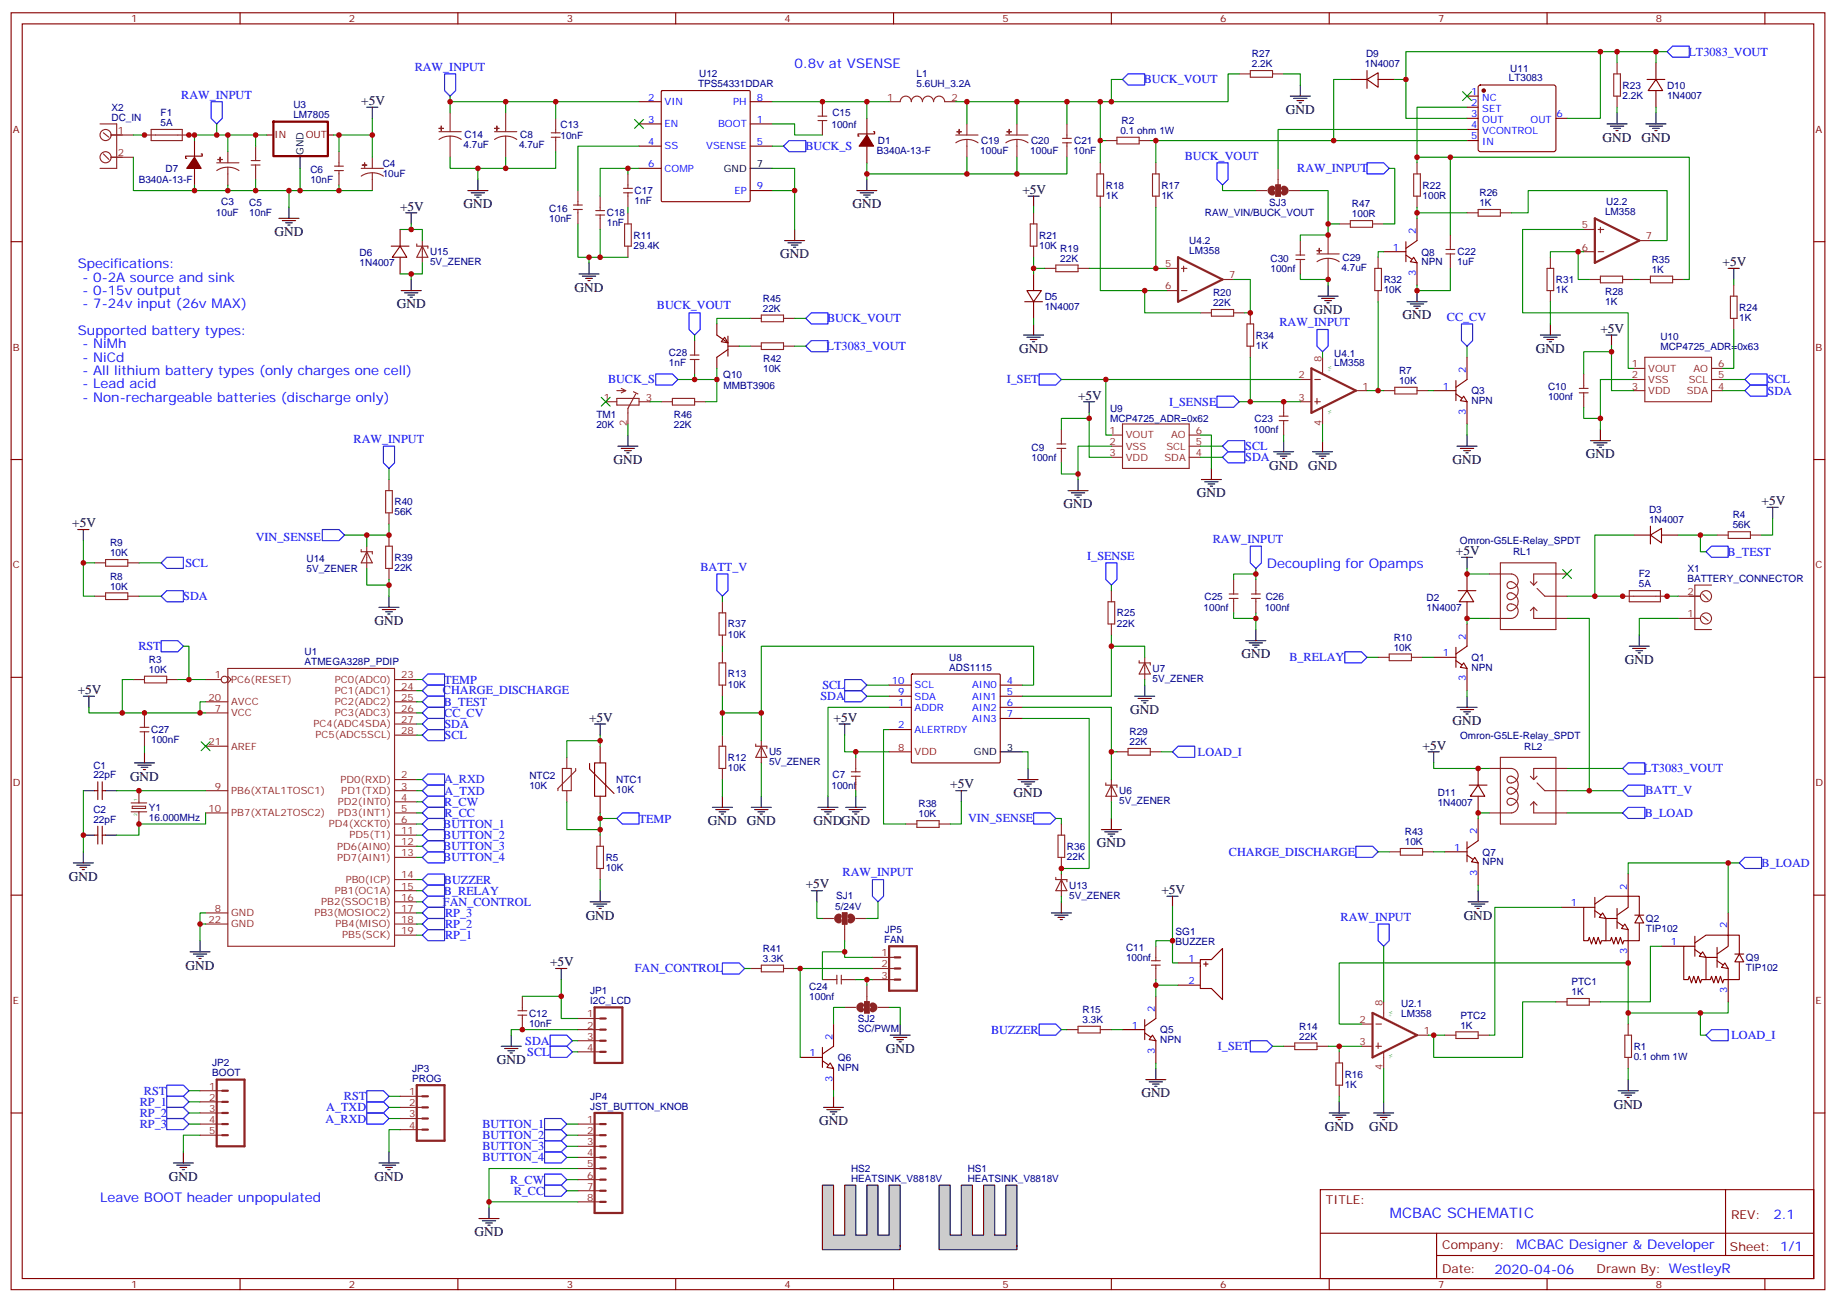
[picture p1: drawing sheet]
<svg xmlns="http://www.w3.org/2000/svg" width="583mm" height="413mm" viewBox="0 0 583 413" stroke-linecap="round" stroke-linejoin="round" font-family="sans-serif">
<defs><g id="words">
<text font-size="4.6" fill="#00f" x="441.2" y="386.7">MCBAC SCHEMATIC</text>
<g font-size="4.2" fill="#00f">
<text x="252.2" y="21.7">0.8v at VSENSE</text>
<text x="24.7" y="85.2">Specifications:</text>
<text x="26.2" y="89.4">- 0-2A source and sink</text>
<text x="26.2" y="93.7">- 0-15v output</text>
<text x="26.2" y="97.9">- 7-24v input (26v MAX)</text>
<text x="24.7" y="106.4">Supported battery types:</text>
<text x="26.2" y="110.6">- NiMh</text>
<text x="26.2" y="114.8">- NiCd</text>
<text x="26.2" y="119.1">- All lithium battery types (only charges one cell)</text>
<text x="26.2" y="123.3">- Lead acid</text>
<text x="26.2" y="127.5">- Non-rechargeable batteries (discharge only)</text>
<text x="402.2" y="180.4">Decoupling for Opamps</text>
<text x="31.7" y="381.5">Leave BOOT header unpopulated</text>
<text x="562.9" y="386.9">2.1</text>
<text x="481.3" y="396.5">MCBAC Designer &amp; Developer</text>
<text x="474.4" y="404.3">2020-04-06</text>
</g>
<g font-size="4.2">
<text x="114.7" y="33.3">+5V</text>
<text x="408.2" y="36.2">GND</text>
<text x="508.7" y="45">GND</text>
<text x="521.1" y="45">GND</text>
<text x="324.6" y="61.6">+5V</text>
<text x="127" y="66.9">+5V</text>
<text x="147.1" y="66.1">GND</text>
<text x="270.6" y="66.1">GND</text>
<text x="87.1" y="75">GND</text>
<text x="247.6" y="82">GND</text>
<text x="546.8" y="84.5">+5V</text>
<text x="182.4" y="92.6">GND</text>
<text x="125.9" y="97.9">GND</text>
<text x="417" y="99.7">GND</text>
<text x="445.2" y="101.4">GND</text>
<text x="508" y="105.7">+5V</text>
<text x="323.5" y="112">GND</text>
<text x="487.5" y="112">GND</text>
<text x="342.2" y="126.8">+5V</text>
<text x="194.7" y="147.3">GND</text>
<text x="402.9" y="149">GND</text>
<text x="415.2" y="149">GND</text>
<text x="461.1" y="147.3">GND</text>
<text x="503.4" y="145.5">GND</text>
<text x="337.6" y="161.4">GND</text>
<text x="379.9" y="157.9">GND</text>
<text x="559.2" y="160.3">+5V</text>
<text x="22.9" y="167.4">+5V</text>
<text x="462.1" y="176.2">+5V</text>
<text x="118.9" y="198.4">GND</text>
<text x="394.1" y="209">GND</text>
<text x="515.8" y="210.8">GND</text>
<text x="24.7" y="220.3">+5V</text>
<text x="358.8" y="226.7">GND</text>
<text x="187" y="229.1">+5V</text>
<text x="264.6" y="229.1">+5V</text>
<text x="461.1" y="230.2">GND</text>
<text x="451.6" y="237.9">+5V</text>
<text x="41.3" y="247.8">GND</text>
<text x="301.6" y="250.3">+5V</text>
<text x="321.7" y="253.1">GND</text>
<text x="224.7" y="261.9">GND</text>
<text x="237.1" y="261.9">GND</text>
<text x="258.2" y="261.9">GNDGND</text>
<text x="348.2" y="269">GND</text>
<text x="21.9" y="279.6">GND</text>
<text x="255.8" y="282">+5V</text>
<text x="368.7" y="283.8">+5V</text>
<text x="185.9" y="291.9">GND</text>
<text x="464.6" y="291.9">GND</text>
<text x="58.9" y="307.8">GND</text>
<text x="174.6" y="306.7">+5V</text>
<text x="281.2" y="334.3">GND</text>
<text x="157.7" y="337.8">GND</text>
<text x="362.3" y="348.4">GND</text>
<text x="512.2" y="351.9">GND</text>
<text x="260" y="357.2">GND</text>
<text x="420.5" y="359">GND</text>
<text x="434.6" y="359">GND</text>
<text x="53.6" y="374.8">GND</text>
<text x="118.9" y="374.8">GND</text>
<text x="150.6" y="392.5">GND</text>
</g>
<g font-size="3.9" fill="#00f">
<text x="536" y="17.7">LT3083_VOUT</text>
<text x="131.6" y="22.5">RAW_INPUT</text>
<text x="363.1" y="26.5">BUCK_VOUT</text>
<text x="57.5" y="31.3">RAW_INPUT</text>
<text x="255.7" y="47.6">BUCK_S</text>
<text x="376.1" y="50.7">BUCK_VOUT</text>
<text x="411.8" y="54.7">RAW_INPUT</text>
<text x="208.5" y="98.2">BUCK_VOUT</text>
<text x="459.3" y="101.8">CC_CV</text>
<text x="262.5" y="102.3">BUCK_VOUT</text>
<text x="406.1" y="103.6">RAW_INPUT</text>
<text x="262.4" y="111.1">LT3083_VOUT</text>
<text x="193" y="121.7">BUCK_S</text>
<text x="319.6" y="121.7">I_SET</text>
<text x="561.1" y="125.3">SDA</text>
<text x="561.1" y="121.7">SCL</text>
<text x="371.1" y="128.8">I_SENSE</text>
<text x="112.2" y="140.7">RAW_INPUT</text>
<text x="395.3" y="142.9">SCL</text>
<text x="395.3" y="146.4">SDA</text>
<text x="81.2" y="171.6">VIN_SENSE</text>
<text x="385" y="172.4">RAW_INPUT</text>
<text x="58.9" y="179.9">SCL</text>
<text x="345.1" y="177.7">I_SENSE</text>
<text x="548.4" y="176.4">B_TEST</text>
<text x="222.3" y="181.3">BATT_V</text>
<text x="58.2" y="190.5">SDA</text>
<text x="43.9" y="206.4">RST</text>
<text x="409.3" y="209.7">B_RELAY</text>
<text x="140.6" y="220.3">CHARGE_DISCHARGE</text>
<text x="141" y="217">TEMP</text>
<text x="261" y="218.7">SCL</text>
<text x="140.9" y="224">B_TEST</text>
<text x="141" y="227.5">CC_CV</text>
<text x="260.4" y="222.3">SDA</text>
<text x="141.1" y="231.1">SDA</text>
<text x="141.1" y="234.6">SCL</text>
<text x="380.3" y="239.9">LOAD_I</text>
<text x="521.8" y="245.2">LT3083_VOUT</text>
<text x="140.9" y="248.7">A_RXD</text>
<text x="141" y="255.8">R_CW</text>
<text x="141.1" y="252.2">A_TXD</text>
<text x="522.3" y="252.1">BATT_V</text>
<text x="140.7" y="262.9">BUTTON_1</text>
<text x="141.1" y="259.3">R_CC</text>
<text x="202.7" y="261.1">TEMP</text>
<text x="307.3" y="261.1">VIN_SENSE</text>
<text x="522.1" y="259.3">B_LOAD</text>
<text x="140.7" y="266.4">BUTTON_2</text>
<text x="140.7" y="269.9">BUTTON_3</text>
<text x="140.7" y="273.4">BUTTON_4</text>
<text x="390.1" y="271.7">CHARGE_DISCHARGE</text>
<text x="559.2" y="275.2">B_LOAD</text>
<text x="140.9" y="280.5">BUZZER</text>
<text x="267.4" y="278.2">RAW_INPUT</text>
<text x="140.6" y="287.6">FAN_CONTROL</text>
<text x="140.9" y="284">B_RELAY</text>
<text x="141.3" y="291.1">RP_3</text>
<text x="425.5" y="292.3">RAW_INPUT</text>
<text x="141.3" y="298.1">RP_1</text>
<text x="141.3" y="294.6">RP_2</text>
<text x="201.5" y="308.7">FAN_CONTROL</text>
<text x="314.6" y="328.1">BUZZER</text>
<text x="549.6" y="329.8">LOAD_I</text>
<text x="166.7" y="331.7">SDA</text>
<text x="167.4" y="335.2">SCL</text>
<text x="386.6" y="333.4">I_SET</text>
<text x="45.7" y="347.5">RST</text>
<text x="44.4" y="351.1">RP_1</text>
<text x="103.5" y="352.8">A_TXD</text>
<text x="109.2" y="349.3">RST</text>
<text x="44.4" y="354.6">RP_2</text>
<text x="44.4" y="358.1">RP_3</text>
<text x="103.4" y="356.4">A_RXD</text>
<text x="153.1" y="358.1">BUTTON_1</text>
<text x="153.1" y="361.6">BUTTON_2</text>
<text x="153.1" y="365.1">BUTTON_3</text>
<text x="153.1" y="368.7">BUTTON_4</text>
<text x="162" y="375.8">R_CW</text>
<text x="163.1" y="379.3">R_CC</text>
</g>
<g font-size="3.9" fill="#800">
<text x="420.9" y="382.2">TITLE:</text>
<text x="549.5" y="386.9">REV:</text>
<text x="457.8" y="396.4">Company:</text>
<text x="549.1" y="397.1">Sheet: 1/1</text>
<text x="457.8" y="404.1">Date:</text>
<text x="506.8" y="404.2">Drawn By: WestleyR</text>
</g>
<g font-size="3.2" fill="#800">
<text x="41.6" y="7.1">1</text>
<text x="110.8" y="7.1">2</text>
<text x="179.9" y="7.1">3</text>
<text x="249.1" y="7.1">4</text>
<text x="318.2" y="7.1">5</text>
<text x="387.3" y="7.1">6</text>
<text x="456.5" y="7.1">7</text>
<text x="525.6" y="7.1">8</text>
<text x="4.1" y="42.2">A</text>
<text x="576.3" y="42.2">A</text>
<text x="4.1" y="111.3">B</text>
<text x="576.3" y="111.3">B</text>
<text x="4.1" y="180.4">C</text>
<text x="576.3" y="180.4">C</text>
<text x="4.1" y="249.6">D</text>
<text x="576.3" y="249.6">D</text>
<text x="4.1" y="318.7">E</text>
<text x="576.3" y="318.7">E</text>
<text x="41.6" y="408.9">1</text>
<text x="110.8" y="408.9">2</text>
<text x="179.9" y="408.9">3</text>
<text x="249.1" y="408.9">4</text>
<text x="318.2" y="408.9">5</text>
<text x="387.3" y="408.9">6</text>
<text x="456.5" y="408.9">7</text>
<text x="525.6" y="408.9">8</text>
</g>
<g font-size="3.2" fill="#000080">
<text x="397.4" y="21.3">2.2K</text>
<text x="397.4" y="18.2">R27</text>
<text x="433.3" y="21.3">1N4007</text>
<text x="433.6" y="18.2">D9</text>
<text x="479.4" y="22.9">U11</text>
<text x="221.6" y="27.7">TPS54331DDAR</text>
<text x="221.9" y="24.5">U12</text>
<text x="290.9" y="27.5">5.6UH_3.2A</text>
<text x="290.9" y="24.3">L1</text>
<text x="478.9" y="25.8">LT3083</text>
<text x="515.1" y="28.2">R23</text>
<text x="529.2" y="28.1">D10</text>
<text x="35.4" y="35.1">X2</text>
<text x="93.1" y="34.4">U3</text>
<text x="515.1" y="31.3">2.2K</text>
<text x="529.2" y="31.3">1N4007</text>
<text x="35.4" y="38.3">DC_IN</text>
<text x="51" y="40">5A</text>
<text x="51" y="36.9">F1</text>
<text x="93.1" y="37.6">LM7805</text>
<text x="177.9" y="40.8">C13</text>
<text x="263.9" y="40.5">100nf</text>
<text x="264.2" y="36.9">C15</text>
<text x="356" y="39.3">R2</text>
<text x="147.1" y="47.1">4.7uF</text>
<text x="147.5" y="43.9">C14</text>
<text x="164.7" y="47.1">4.7uF</text>
<text x="165.1" y="43.9">C8</text>
<text x="177.9" y="44">10nF</text>
<text x="278.7" y="45.7">D1</text>
<text x="311.4" y="45.8">C19</text>
<text x="327.3" y="45.8">C20</text>
<text x="341" y="45.8">C21</text>
<text x="355.6" y="42.5">0.1 ohm 1W</text>
<text x="121.5" y="53.1">C4</text>
<text x="278.3" y="48.9">B340A-13-F</text>
<text x="311.1" y="49">100uF</text>
<text x="327" y="49">100uF</text>
<text x="340.8" y="48.9">10nF</text>
<text x="44" y="58.1">B340A-13-F</text>
<text x="52.6" y="54.6">D7</text>
<text x="98.5" y="58.1">10nF</text>
<text x="98.5" y="54.9">C6</text>
<text x="121.5" y="56.3">10uF</text>
<text x="351" y="59.9">R18</text>
<text x="368.7" y="59.9">R17</text>
<text x="451.6" y="59.9">R22</text>
<text x="70.2" y="65.1">C3</text>
<text x="79.1" y="65.5">C5</text>
<text x="201.4" y="64.8">1nF</text>
<text x="201.4" y="61.6">C17</text>
<text x="351" y="63">1K</text>
<text x="368.7" y="63">1K</text>
<text x="402.8" y="65.2">SJ3</text>
<text x="429.1" y="65.8">R47</text>
<text x="451.6" y="63">100R</text>
<text x="469.6" y="65.4">1K</text>
<text x="469.6" y="62.2">R26</text>
<text x="509.8" y="65.1">U2.2</text>
<text x="68.6" y="68.7">10uF</text>
<text x="79.1" y="68.7">10nF</text>
<text x="174.4" y="70.5">10nF</text>
<text x="174.4" y="67.3">C16</text>
<text x="192.6" y="71.9">1nF</text>
<text x="192.6" y="68.7">C18</text>
<text x="382.4" y="68.7">RAW_VIN/BUCK_VOUT</text>
<text x="429.1" y="69">100R</text>
<text x="509.5" y="68.3">LM358</text>
<text x="201.1" y="75.7">R11</text>
<text x="329.8" y="75.8">R21</text>
<text x="377.5" y="77.3">U4.2</text>
<text x="114.2" y="81.4">D6</text>
<text x="136.5" y="81">U15</text>
<text x="201.1" y="78.9">29.4K</text>
<text x="329.8" y="78.9">10K</text>
<text x="336.6" y="83.1">22K</text>
<text x="336.6" y="79.9">R19</text>
<text x="377.5" y="80.5">LM358</text>
<text x="403.3" y="83.1">C30</text>
<text x="426.2" y="82.7">C29</text>
<text x="451.2" y="81.1">Q8</text>
<text x="462.7" y="81.1">C22</text>
<text x="524.3" y="83.4">R35</text>
<text x="114.2" y="84.5">1N4007</text>
<text x="136.5" y="84.2">5V_ZENER</text>
<text x="403.3" y="86.3">100nf</text>
<text x="425.8" y="85.9">4.7uF</text>
<text x="439.2" y="89.9">R32</text>
<text x="451.2" y="84.2">NPN</text>
<text x="462.5" y="84.2">1uF</text>
<text x="493.9" y="89.9">R31</text>
<text x="524.3" y="86.6">1K</text>
<text x="242.1" y="95.7">R45</text>
<text x="331.6" y="95.1">D5</text>
<text x="385" y="93.9">R20</text>
<text x="439.2" y="93">10K</text>
<text x="493.9" y="93">1K</text>
<text x="509.5" y="93.7">R28</text>
<text x="242.1" y="99">22K</text>
<text x="331.6" y="98.3">1N4007</text>
<text x="385" y="97.2">22K</text>
<text x="509.5" y="96.9">1K</text>
<text x="552.1" y="101.8">1K</text>
<text x="552.1" y="98.7">R24</text>
<text x="398.6" y="107.5">R34</text>
<text x="527" y="107.9">U10</text>
<text x="212.4" y="113.1">C28</text>
<text x="398.6" y="110.7">1K</text>
<text x="423.5" y="113.2">U4.1</text>
<text x="527" y="111">MCP4725_ADR=0x63</text>
<text x="212.4" y="116.3">1nF</text>
<text x="229.6" y="119.8">Q10</text>
<text x="242.2" y="118.1">10K</text>
<text x="242.2" y="114.9">R42</text>
<text x="423.5" y="116.3">LM358</text>
<text x="444.1" y="118.7">R7</text>
<text x="229.6" y="123.4">MMBT3906</text>
<text x="444.1" y="121.9">10K</text>
<text x="467.1" y="125.2">Q3</text>
<text x="491.4" y="123.7">C10</text>
<text x="352.4" y="130.7">U9</text>
<text x="467.1" y="128.3">NPN</text>
<text x="491.4" y="126.9">100nf</text>
<text x="189.3" y="135.7">20K</text>
<text x="189.3" y="132.5">TM1</text>
<text x="213.9" y="135.7">22K</text>
<text x="213.9" y="132.6">R46</text>
<text x="352.4" y="133.9">MCP4725_ADR=0x62</text>
<text x="397.9" y="137.5">100nf</text>
<text x="398.2" y="134">C23</text>
<text x="327.4" y="143.1">C9</text>
<text x="327.4" y="146.3">100nf</text>
<text x="125.2" y="160.4">R40</text>
<text x="125.2" y="163.6">56K</text>
<text x="523.4" y="166">1N4007</text>
<text x="523.4" y="162.8">D3</text>
<text x="550" y="167.7">56K</text>
<text x="550" y="164.6">R4</text>
<text x="34.9" y="173.4">R9</text>
<text x="463.4" y="172.8">Omron-G5LE-Relay_SPDT</text>
<text x="34.9" y="176.6">10K</text>
<text x="97.3" y="178.4">U14</text>
<text x="125.2" y="178">R39</text>
<text x="480.3" y="176.3">RL1</text>
<text x="34.9" y="184">R8</text>
<text x="97.3" y="181.6">5V_ZENER</text>
<text x="125.2" y="181.3">22K</text>
<text x="520.2" y="183.3">F2</text>
<text x="535.6" y="184.7">BATTERY_CONNECTOR</text>
<text x="535.6" y="181.5">X1</text>
<text x="34.9" y="187.1">10K</text>
<text x="382.4" y="190.4">C25</text>
<text x="401.8" y="190.4">C26</text>
<text x="452.8" y="190.8">D2</text>
<text x="520.2" y="186.4">5A</text>
<text x="354.5" y="195.6">R25</text>
<text x="382" y="194">100nf</text>
<text x="401.4" y="194">100nf</text>
<text x="452.8" y="194">1N4007</text>
<text x="231.1" y="202.4">10K</text>
<text x="231.1" y="199.2">R37</text>
<text x="354.5" y="198.9">22K</text>
<text x="442.4" y="203.4">R10</text>
<text x="96.7" y="207.9">U1</text>
<text x="301.3" y="209.7">U8</text>
<text x="442.4" y="206.6">10K</text>
<text x="467.1" y="209.9">Q1</text>
<text x="47.3" y="213.6">10K</text>
<text x="47.3" y="210.4">R3</text>
<text x="96.7" y="211">ATMEGA328P_PDIP</text>
<text x="231.1" y="215">R13</text>
<text x="301.3" y="212.9">ADS1115</text>
<text x="365.8" y="213.3">U7</text>
<text x="467.1" y="213">NPN</text>
<text x="231.1" y="218.3">10K</text>
<text x="365.8" y="216.5">5V_ZENER</text>
<text x="48" y="232.7">C27</text>
<text x="358.5" y="233.4">R29</text>
<text x="48" y="235.9">100nF</text>
<text x="244.1" y="239.8">U5</text>
<text x="358.5" y="236.5">22K</text>
<text x="463.5" y="234.5">Omron-G5LE-Relay_SPDT</text>
<text x="483.8" y="238.1">RL2</text>
<text x="29.6" y="244">C1</text>
<text x="231.1" y="244.8">10K</text>
<text x="231.1" y="241.5">R12</text>
<text x="244.1" y="243">5V_ZENER</text>
<text x="29.6" y="247.1">22pF</text>
<text x="168" y="250.4">10K</text>
<text x="168" y="247.2">NTC2</text>
<text x="195.6" y="251.8">10K</text>
<text x="195.6" y="248.5">NTC1</text>
<text x="263.9" y="250.4">100nf</text>
<text x="264.2" y="246.8">C7</text>
<text x="47.3" y="257.5">Y1</text>
<text x="291.5" y="256.3">R38</text>
<text x="355.2" y="255.3">5V_ZENER</text>
<text x="355.2" y="252.1">U6</text>
<text x="456.4" y="255.7">1N4007</text>
<text x="456.4" y="252.6">D11</text>
<text x="29.6" y="261.2">22pF</text>
<text x="29.6" y="258.1">C2</text>
<text x="47.3" y="260.6">16.000MHz</text>
<text x="291.5" y="259.5">10K</text>
<text x="338.7" y="269.7">R36</text>
<text x="445.9" y="268.3">10K</text>
<text x="445.9" y="265.1">R43</text>
<text x="192.3" y="273.3">R5</text>
<text x="338.7" y="273">22K</text>
<text x="470.6" y="274.7">NPN</text>
<text x="470.6" y="271.6">Q7</text>
<text x="192.3" y="276.5">10K</text>
<text x="265.4" y="285.5">SJ1</text>
<text x="339.4" y="285.3">5V_ZENER</text>
<text x="339.4" y="282.1">U13</text>
<text x="265.2" y="288.7">5/24V</text>
<text x="522.5" y="292.8">Q2</text>
<text x="280.7" y="299.3">FAN</text>
<text x="280.8" y="296.2">JP5</text>
<text x="373.1" y="296.9">SG1</text>
<text x="522.5" y="295.9">TIP102</text>
<text x="242.2" y="305.3">3.3K</text>
<text x="242.2" y="302.2">R41</text>
<text x="357.4" y="305.1">100nf</text>
<text x="357.4" y="301.9">C11</text>
<text x="373.1" y="300">BUZZER</text>
<text x="554.2" y="305.1">Q9</text>
<text x="554.2" y="308.3">TIP102</text>
<text x="187.3" y="315.6">JP1</text>
<text x="256.9" y="317.4">100nf</text>
<text x="256.9" y="314.2">C24</text>
<text x="498.8" y="315.9">1K</text>
<text x="498.8" y="312.7">PTC1</text>
<text x="167.9" y="322.7">C12</text>
<text x="187.3" y="318.7">I2C_LCD</text>
<text x="343.6" y="321.6">R15</text>
<text x="444.8" y="322.7">LM358</text>
<text x="444.8" y="319.6">U2.1</text>
<text x="463.6" y="323.3">PTC2</text>
<text x="167.9" y="325.9">10nF</text>
<text x="272.3" y="327.7">SC/PWM</text>
<text x="272.3" y="324.6">SJ2</text>
<text x="343.6" y="324.7">3.3K</text>
<text x="368.3" y="328.1">Q5</text>
<text x="412.4" y="326.8">R14</text>
<text x="463.6" y="326.5">1K</text>
<text x="368.3" y="331.2">NPN</text>
<text x="412.4" y="330">22K</text>
<text x="518.6" y="333.3">R1</text>
<text x="67.4" y="341.7">BOOT</text>
<text x="67.4" y="338.5">JP2</text>
<text x="130.9" y="340.2">JP3</text>
<text x="266" y="340">NPN</text>
<text x="266" y="336.9">Q6</text>
<text x="518.6" y="336.4">0.1 ohm 1W</text>
<text x="130.9" y="343.4">PROG</text>
<text x="426.9" y="345.3">1K</text>
<text x="426.9" y="342.1">R16</text>
<text x="187.3" y="352.2">JST_BUTTON_KNOB</text>
<text x="187.3" y="349">JP4</text>
<text x="270.1" y="375.2">HEATSINK_V8818V</text>
<text x="270.1" y="372">HS2</text>
<text x="307.2" y="375.2">HEATSINK_V8818V</text>
<text x="307.2" y="372">HS1</text>
</g>
<g font-size="3.2" fill="#00f">
<text x="205.8" y="31.9">2</text>
<text x="211" y="33.3">VIN</text>
<text x="232.8" y="33.3">PH</text>
<text x="240.2" y="31.9">8</text>
<text x="467" y="30.2">1</text>
<text x="467" y="33.7">2</text>
<text x="470.5" y="31.9">NC</text>
<text x="470.5" y="35.5">SET</text>
<text x="205.8" y="39">3</text>
<text x="211" y="40.4">EN</text>
<text x="227.9" y="40.4">BOOT</text>
<text x="240.2" y="39">1</text>
<text x="467" y="37.2">3</text>
<text x="467" y="40.7">4</text>
<text x="470.5" y="39">OUT</text>
<text x="485.8" y="39">OUT</text>
<text x="494.1" y="37.2">6</text>
<text x="205.8" y="46">4</text>
<text x="211" y="47.4">SS</text>
<text x="224.2" y="47.4">VSENSE</text>
<text x="240.2" y="46">5</text>
<text x="467" y="44.3">5</text>
<text x="470.5" y="42.5">VCONTROL</text>
<text x="470.5" y="46">IN</text>
<text x="205.8" y="53.1">6</text>
<text x="211" y="54.5">COMP</text>
<text x="233.1" y="61.6">EP</text>
<text x="240.2" y="60.1">9</text>
<text x="449.4" y="74.3" transform="rotate(-90 449.4 74.3)">2</text>
<text x="442.1" y="79.6">1</text>
<text x="449.4" y="87.6" transform="rotate(-90 449.4 87.6)">3</text>
<text x="465.3" y="118.4" transform="rotate(-90 465.3 118.4)">2</text>
<text x="458" y="123.6">1</text>
<text x="465.3" y="131.7" transform="rotate(-90 465.3 131.7)">3</text>
<text x="465.3" y="203" transform="rotate(-90 465.3 203)">2</text>
<text x="458" y="208.3">1</text>
<text x="283.1" y="217.1">10</text>
<text x="285.1" y="220.7">9</text>
<text x="290.3" y="218.5">SCL</text>
<text x="308.6" y="218.5">AIN0</text>
<text x="319.6" y="217.1">4</text>
<text x="319.6" y="220.7">5</text>
<text x="465.3" y="216.3" transform="rotate(-90 465.3 216.3)">3</text>
<text x="285.1" y="224.2">1</text>
<text x="290.3" y="225.6">ADDR</text>
<text x="290.3" y="222.1">SDA</text>
<text x="308.6" y="222.1">AIN1</text>
<text x="308.6" y="225.6">AIN2</text>
<text x="319.6" y="224.2">6</text>
<text x="319.6" y="227.7">7</text>
<text x="285.1" y="231.2">2</text>
<text x="290.3" y="232.7">ALERTRDY</text>
<text x="308.6" y="229.1">AIN3</text>
<text x="468.8" y="264.8" transform="rotate(-90 468.8 264.8)">2</text>
<text x="461.5" y="270.1">1</text>
<text x="468.8" y="278.1" transform="rotate(-90 468.8 278.1)">3</text>
<text x="498.6" y="287.7">1</text>
<text x="516.5" y="282.4" transform="rotate(-90 516.5 282.4)">2</text>
<text x="548.2" y="294.7" transform="rotate(-90 548.2 294.7)">2</text>
<text x="377.2" y="305.3">1</text>
<text x="516.5" y="302.8" transform="rotate(-90 516.5 302.8)">3</text>
<text x="530.3" y="300">1</text>
<text x="377.2" y="312.4">2</text>
<text x="548.2" y="315.1" transform="rotate(-90 548.2 315.1)">3</text>
<text x="366.5" y="321.2" transform="rotate(-90 366.5 321.2)">2</text>
<text x="359.2" y="326.5">1</text>
<text x="256.9" y="335.3">1</text>
<text x="264.2" y="330" transform="rotate(-90 264.2 330)">2</text>
<text x="366.5" y="334.5" transform="rotate(-90 366.5 334.5)">3</text>
<text x="264.2" y="343.3" transform="rotate(-90 264.2 343.3)">3</text>
</g>
<g font-size="3.2" fill="#8d2323">
<text x="281.6" y="31.9">1</text>
<text x="302" y="31.9">2</text>
<text x="37.4" y="42.5">1</text>
<text x="37.4" y="49.6">2</text>
<text x="502.1" y="72.5">5</text>
<text x="522.5" y="76">7</text>
<text x="502.1" y="79.6">6</text>
<text x="369.8" y="84.8">5</text>
<text x="390.2" y="88.4">7</text>
<text x="369.8" y="91.9">6</text>
<text x="419.5" y="114.8" transform="rotate(-90 419.5 114.8)">8</text>
<text x="518" y="116.6">1</text>
<text x="523.2" y="118">VOUT</text>
<text x="537.6" y="118">AO</text>
<text x="545.4" y="116.6">6</text>
<text x="412.1" y="120.1">2</text>
<text x="432.5" y="123.6">1</text>
<text x="518" y="120.1">2</text>
<text x="518" y="123.6">3</text>
<text x="523.2" y="121.5">VSS</text>
<text x="523.2" y="125.1">VDD</text>
<text x="535.4" y="125.1">SDA</text>
<text x="536.1" y="121.5">SCL</text>
<text x="545.4" y="120.1">5</text>
<text x="545.4" y="123.6">4</text>
<text x="191.7" y="127.2">1</text>
<text x="205" y="127.2">3</text>
<text x="412.1" y="127.2">3</text>
<text x="199" y="135.2" transform="rotate(-90 199 135.2)">2</text>
<text x="352.2" y="137.8">1</text>
<text x="379.6" y="137.8">6</text>
<text x="419.5" y="135.2" transform="rotate(-90 419.5 135.2)">4</text>
<text x="352.2" y="141.3">2</text>
<text x="357.4" y="139.2">VOUT</text>
<text x="357.4" y="142.7">VSS</text>
<text x="370.3" y="142.7">SCL</text>
<text x="371.7" y="139.2">AO</text>
<text x="379.6" y="141.3">5</text>
<text x="352.2" y="144.8">3</text>
<text x="357.4" y="146.2">VDD</text>
<text x="369.6" y="146.2">SDA</text>
<text x="379.6" y="144.8">4</text>
<text x="535.6" y="188.9">2</text>
<text x="535.6" y="196">1</text>
<text x="68.2" y="215.4">1</text>
<text x="127.4" y="215.4">23</text>
<text x="73.4" y="216.8">PC6(RESET)</text>
<text x="106.3" y="220.3">PC1(ADC1)</text>
<text x="106.3" y="216.8">PC0(ADC0)</text>
<text x="127.4" y="218.9">24</text>
<text x="66.2" y="222.4">20</text>
<text x="68.2" y="226">7</text>
<text x="73.4" y="227.4">VCC</text>
<text x="73.4" y="223.8">AVCC</text>
<text x="106.3" y="227.4">PC3(ADC3)</text>
<text x="106.3" y="223.8">PC2(ADC2)</text>
<text x="127.4" y="226">26</text>
<text x="127.4" y="222.4">25</text>
<text x="99.5" y="230.9">PC4(ADC4SDA)</text>
<text x="127.4" y="233">28</text>
<text x="127.4" y="229.5">27</text>
<text x="66.2" y="236.5">21</text>
<text x="73.4" y="237.9">AREF</text>
<text x="100.2" y="234.4">PC5(ADC5SCL)</text>
<text x="68.2" y="250.6">9</text>
<text x="108.1" y="248.5">PD0(RXD)</text>
<text x="127.4" y="250.6">3</text>
<text x="127.4" y="247.1">2</text>
<text x="66.2" y="257.7">10</text>
<text x="73.4" y="252.1">PB6(XTAL1TOSC1)</text>
<text x="107.2" y="255.6">PD2(INT0)</text>
<text x="108.3" y="252.1">PD1(TXD)</text>
<text x="127.4" y="257.7">5</text>
<text x="127.4" y="254.2">4</text>
<text x="73.4" y="259.1">PB7(XTAL2TOSC2)</text>
<text x="104.4" y="262.6">PD4(XCKT0)</text>
<text x="107.2" y="259.1">PD3(INT1)</text>
<text x="127.4" y="261.2">6</text>
<text x="107" y="269.7">PD6(AIN0)</text>
<text x="110.9" y="266.2">PD5(T1)</text>
<text x="127.4" y="268.3">12</text>
<text x="127.4" y="264.8">11</text>
<text x="107" y="273.2">PD7(AIN1)</text>
<text x="127.4" y="271.8">13</text>
<text x="109.7" y="280.3">PB0(ICP)</text>
<text x="127.4" y="278.9">14</text>
<text x="101.9" y="287.3">PB2(SSOC1B)</text>
<text x="106.3" y="283.8">PB1(OC1A)</text>
<text x="127.4" y="285.9">16</text>
<text x="127.4" y="282.4">15</text>
<text x="66.2" y="293">22</text>
<text x="68.2" y="289.5">8</text>
<text x="73.4" y="290.9">GND</text>
<text x="99.8" y="290.9">PB3(MOSIOC2)</text>
<text x="127.4" y="293">18</text>
<text x="127.4" y="289.5">17</text>
<text x="73.4" y="294.4">GND</text>
<text x="106.5" y="294.4">PB4(MISO)</text>
<text x="108.6" y="297.9">PB5(SCK)</text>
<text x="127.4" y="296.5">19</text>
<text x="279.9" y="303.6">1</text>
<text x="279.9" y="307.1">2</text>
<text x="279.9" y="310.6">3</text>
<text x="186.4" y="323">1</text>
<text x="438.9" y="319.4" transform="rotate(-90 438.9 319.4)">8</text>
<text x="186.4" y="326.5">2</text>
<text x="431.5" y="324.7">2</text>
<text x="451.9" y="328.3">1</text>
<text x="186.4" y="330">3</text>
<text x="186.4" y="333.6">4</text>
<text x="431.5" y="331.8">3</text>
<text x="438.9" y="339.8" transform="rotate(-90 438.9 339.8)">4</text>
<text x="66.4" y="345.9">1</text>
<text x="129.9" y="347.7">1</text>
<text x="66.4" y="349.4">2</text>
<text x="66.4" y="353">3</text>
<text x="129.9" y="351.2">2</text>
<text x="66.4" y="356.5">4</text>
<text x="129.9" y="354.7">3</text>
<text x="129.9" y="358.2">4</text>
<text x="186.4" y="356.5">1</text>
<text x="66.4" y="360">5</text>
<text x="186.4" y="360">2</text>
<text x="186.4" y="363.5">3</text>
<text x="186.4" y="367.1">4</text>
<text x="186.4" y="370.6">5</text>
<text x="186.4" y="374.1">6</text>
<text x="186.4" y="377.6">7</text>
<text x="186.4" y="381.2">8</text>
</g>
<g font-size="3.2" fill="#880001">
<text x="87.1" y="43.9">IN</text>
<text x="97" y="43.9">OUT</text>
</g>
<g font-size="3.2">
<text x="96.3" y="49.2" transform="rotate(-90 96.3 49.2)">GND</text>
<text x="240.2" y="53.1">7</text>
<text x="229.8" y="54.5">GND</text>
<text x="309.2" y="239.7">GND</text>
<text x="319.6" y="238.3">3</text>
</g>
<g font-size="3.2" fill="#f00">
<text x="285.1" y="238.3">8</text>
<text x="290.3" y="239.7">VDD</text>
</g>
<g font-size="1.4" fill="#238d23">
<text x="421.6" y="116.2" transform="rotate(90 421.6 116.2)">V+</text>
<text x="421.6" y="130" transform="rotate(90 421.6 130)">V-</text>
<text x="43.6" y="254.1" transform="rotate(-90 43.6 254.1)">1</text>
<text x="43.6" y="259.1" transform="rotate(-90 43.6 259.1)">2</text>
<text x="441" y="320.9" transform="rotate(90 441 320.9)">V+</text>
<text x="441" y="334.6" transform="rotate(90 441 334.6)">V-</text>
</g>
</g></defs>
<g fill="none" stroke="#870000" stroke-width=".35">
<path d="M3.5 4.1h575.8v405.3h-575.8zM7.1 7.6h568.6v398.3h-568.6zM76.2 4.1v3.5M145.3 4.1v3.5M214.5 4.1v3.5M283.6 4.1v3.5M352.8 4.1v3.5M421.9 4.1v3.5M491.1 4.1v3.5M560.2 4.1v3.5M84.7 42.9h1.7M104.1 42.9h1.7"/>
<path d="M3.5 76.7h3.6M575.7 76.7h3.6M3.5 145.9h3.6M575.7 145.9h3.6M3.5 215h3.6M462.1 209.7l3.6 2.5M462.1 205.5v6.3M465.7 205.1l-3.6 2.5M575.7 215h3.6M30 251h1M31 248.2v5.6M32.5 248.2v5.6"/>
<path d="M32.5 251h1M30 265.1h1M31 262.3v5.6M32.5 262.3v5.6M32.5 265.1h1M3.5 284.2h3.6M575.7 284.2h3.6M3.5 353.3h3.6M575.7 353.3h3.6M419.1 377.6h156.6v28.3h-156.6zM547.7 377.7v20.9M419.1 391.5h156.5"/>
<path d="M456 398.6h119.6M456 391.5v14.1M76.2 405.9v3.5M145.3 405.9v3.5M214.5 405.9v3.5M283.6 405.9v3.5M352.8 405.9v3.5M421.9 405.9v3.5M491.1 405.9v3.5M560.2 405.9v3.5"/>
</g>
<g fill="none" stroke="#8c2424" stroke-width=".35">
<path d="M31.7 39.3h5.3v14.1h-5.3M32.8 48.9l1.8 1.7M32.8 42.2l1.8 1.4M35.3 49.9h7M35.3 42.9h7M476.2 178.7h17.7v21.1h-17.7zM472.7 182.2h7.1a2.29 2.29 0 0 1 2.1 2.8 2.29 2.29 0 0 1-3.1 1.6 1.14 1.14 0 0 1-.2-1.6 1.14 1.14 0 0 1 1.7-.1 2.86 2.86 0 0 1 1.6 3.1 2.86 2.86 0 0 1-2.8 2.3 1.13 1.13 0 0 1-.6-1.6 1.13 1.13 0 0 1 1.7-.3 2.87 2.87 0 0 1 1.7 3.2 2.87 2.87 0 0 1-2.8 2.3 1.18 1.18 0 0 1-.6-1.8 1.18 1.18 0 0 1 1.8-.3 2.3 2.3 0 0 1 1.6 2.5 2.3 2.3 0 0 1-2.1 2h-7.1M485.8 184.7l1 1M486.8 192.8v3.5h10.6M486.8 192.8l1.1 1.1M486.8 192.8l-1 1.1M487.9 186.8l2.5 2.5h7"/>
<path d="M487.9 184.7l-1.1 1M497.4 182.2h-10.6v3.5M532.7 189.3h7.1M532.7 196.3h7.1M540.5 188.6l1.7 1.7M540.5 195.6l1.7 1.4M543.3 185.7h-5.3v14.1h5.3M42.3 215.7h3.6M45.9 214.7h7v2.1h-7zM52.9 215.7h3.5M65.3 215.7h4.9M72.3 214.7l1.1 1-1.1 1.1"/>
<path d="M72.3 212.2h52.9v88.2h-52.9zM125.2 219.3h7.1M125.2 215.7h7.1M65.3 226.3h7M65.3 236.9h7M65.3 222.8h7M125.2 226.3h7.1M125.2 222.8h7.1M125.2 233.4h7.1M125.2 229.8h7.1M41.6 257.7h5M41.6 254.9h5"/>
<path d="M42 255.9h4.2v.7h-4.2zM44.1 251v3.9M44.1 257.7v3.9M65.3 258.1h7M65.3 251h7M125.2 258.1h7.1M125.2 251h7.1M125.2 254.5h7.1M125.2 247.5h7.1M125.2 279.2h7.1M125.2 272.2h7.1M125.2 268.6h7.1"/>
<path d="M125.2 265.1h7.1M125.2 261.6h7.1M65.3 289.8h7M65.3 293.3h7M125.2 296.9h7.1M125.2 289.8h7.1M125.2 293.3h7.1M125.2 286.3h7.1M125.2 282.8h7.1M439.2 318v5.3M432.2 332.1h3.5M432.2 325.1h3.5"/>
<path d="M436.7 332.1h1.8M436.7 325.1h1.8M437.4 331.1v1.7M439.2 333.9v5.3M449.8 328.6h3.5"/>
<circle cx="33.5" cy="42.9" r="1.76"/>
<circle cx="33.5" cy="49.9" r="1.76"/>
<circle cx="541.5" cy="189.3" r="1.76"/>
<circle cx="541.5" cy="196.3" r="1.76"/>
<circle cx="71.3" cy="215.7" r="1.06"/>
</g>
<path d="M435.7 321.6l14.1 7-14.1 7.1z" fill="none" stroke="#8c2424" stroke-width=".71"/>
<path d="M86.8 38.6h17.2v10.9h-17.2z" fill="none" stroke="#870000" stroke-width=".71"/>
<path d="M95.2 49.9v3.5M26.5 251h3.5M33.5 251h3.5M26.5 265.1h3.5M33.5 265.1h3.5" fill="none" stroke="#000" stroke-width=".35"/>
<path d="M464.6 210.4l1.1 1.8-2.2-.4z" fill="#fff" stroke="#870000" stroke-width=".35"/>
<path d="M465.7 198.1v7M455.1 208.7h7M465.7 212.2v7.1M506.2 288h-3.5v10.6h1.4l.4-1 .7 2.1 .7-2.1 .7 2.1 .7-2.1 .7 2.1 .4-1.1h2.8l.3-1 .7 2.1 .7-2.1 .7 2.1 .7-2.1 .8 2.1 .3-1.1h1.4M506.2 287l3.6-2.5h7v3.5l-3.5 2.5M506.2 284.9v6.3M506.2 289.1l3.6 2.5M513.3 291.6h-3.5v7M513.3 292.6l3.5 2.5v3.5h3.5v-5.6M513.3 288.4v6.3M516.8 284.5h3.5v6M518.9 290.5h2.9" fill="none" stroke="#870000" stroke-width=".35"/>
<g fill="#fff" stroke="#870000" stroke-width=".35">
<path d="M520.3 290.5l1.5 2.5h-2.9z"/>
<path d="M515.8 293.3l1 1.8-2.1-.4z"/>
<path d="M508.7 289.8l1.1 1.8-2.2-.4z"/>
</g>
<path d="M462.8 187.5h5.7M465.7 187.5l2.1 3.5h-4.6zM465.7 182.2v5.3M465.7 191v5.3M516.8 277.5v7M495.7 288h7M516.8 298.6v7.1" fill="none" stroke="#870000" stroke-width=".35"/>
<g fill="none" stroke="#8c2424" stroke-width=".35">
<path d="M45.9 42.9h14.1M48 41.1h9.9v3.5h-9.9zM348.2 55.2h2.1v7.1h-2.1zM349.2 51.7v3.5M365.8 55.2h2.1v7.1h-2.1zM366.9 51.7v3.5M327 71.1h2.1v7h-2.1zM328.1 67.6v3.5M328.1 78.1v3.6M349.2 62.3v3.5M366.9 62.3v3.5M370.4 85.2h3.5"/>
<path d="M370.4 92.3h3.5M375 85.2h1.8M375 92.3h1.8M375.7 84.5v1.8M388.1 88.7h3.5M30 178.7h3.5M33.5 177.6h7.1v2.1h-7.1zM40.6 178.7h3.5M30 189.3h3.5M33.5 188.2h7.1v2.1h-7.1zM40.6 189.3h3.5M228.2 210.4h2.2v7.1h-2.2z"/>
<path d="M229.3 206.9v3.5M229.3 217.5v3.5M437.4 208.7h3.6M441 207.6h7v2.1h-7zM448 208.7h3.6M228.2 236.9h2.2v7h-2.2zM229.3 233.4v3.5M229.3 243.9v3.6M458.6 328.6h3.5M462.1 327.6h7.1v2.1h-7.1zM469.2 328.6h3.5"/>
</g>
<path d="M373.9 81.7l14.2 7-14.2 7.1z" fill="none" stroke="#8c2424" stroke-width=".71"/>
<g fill="#8c2424">
<circle cx="45.9" cy="42.9" r=".18"/>
<circle cx="60" cy="42.9" r=".18"/>
</g>
<g fill="#8c2424" stroke="#8c2424" stroke-width=".35">
<path d="M69.1 50.6l1.5 .1z"/>
<path d="M69.8 49.9l.1 1.4z"/>
<path d="M115 52.4h1.4z"/>
<path d="M115.7 51.7v1.4z"/>
</g>
<g fill="none" stroke="#8c2424" stroke-width=".35">
<path d="M68.8 51.7h7M72.3 53.1l1.9 .2 1.6 .9M72.3 53.1l-1.8 .2-1.7 .9M72.3 48.2v3.5M72.3 53.1v5.6M79.7 52.4h2.8M79.7 51h2.8M81.1 46.4v4.6M81.1 52.4v4.6M106.2 54.2h2.8M106.2 52.7h2.8M107.6 48.2v4.5"/>
<path d="M107.6 54.2v4.5M114.7 53.4h7M118.2 54.9l1.8 .2 1.7 .8M118.2 54.9l-1.9 .2-1.6 .8M118.2 49.9v3.5M118.2 54.9v5.6M331.6 85.2h3.5M335.1 84.1h7.1v2.2h-7.1zM342.2 85.2h3.5M381 99.3h3.5M384.5 98.2h7.1v2.2h-7.1zM391.6 99.3h3.5"/>
<path d="M419.8 113.4v5.3M412.7 127.5h3.6M412.7 120.5h3.6M417.3 127.5h1.8M417.3 120.5h1.8M418 126.5v1.7M419.8 129.3v5.3M430.4 124h3.5"/>
</g>
<path d="M416.3 116.9l14.1 7.1-14.1 7.1z" fill="none" stroke="#8c2424" stroke-width=".71"/>
<path d="M373.9 305.7h7.1M373.9 312.7h7.1M381 304.6h3.5l3.6-3.5v16.2l-3.6-3.5h-3.5zM382.1 306h1.4M382.8 305.3v1.4M363.4 327.9l3.5 2.5M363.4 323.7v6.3M366.9 323.3l-3.5 2.5" fill="none" stroke="#870000" stroke-width=".35"/>
<path d="M365.8 328.6l1.1 1.8-2.1-.4z" fill="#fff" stroke="#870000" stroke-width=".35"/>
<path d="M366.9 316.3v7M356.3 326.8h7.1M366.9 330.4v7" fill="none" stroke="#870000" stroke-width=".35"/>
<path d="M465.7 67.6h3.5M469.2 66.5h7v2.1h-7zM476.2 67.6h3.6M515.1 189.3h14.1M517.2 187.5h9.8v3.5h-9.8zM338.7 326.8h3.5M342.2 325.8h7v2.1h-7zM349.2 326.8h3.6" fill="none" stroke="#8c2424" stroke-width=".35"/>
<g fill="#8c2424">
<circle cx="515.1" cy="189.3" r=".18"/>
<circle cx="529.2" cy="189.3" r=".18"/>
</g>
<path d="M351 44.6h3.5M354.5 43.6h7.1v2.1h-7.1zM361.6 44.6h3.5M354.5 238.7h3.6M358.1 237.6h7v2.1h-7zM365.1 238.7h3.6M515.8 328.6h2.1v7.1h-2.1zM516.8 325.1v3.5M516.8 335.7v3.5" fill="none" stroke="#8c2424" stroke-width=".35"/>
<path d="M446.3 76.7v6.4M449.8 76.4l-3.5 2.4M325.3 95.8h5.6M326 92.3h4.6l-2.5 3.5zM328.1 87v5.3M328.1 95.8v5.3M446.3 81l3.5 2.4" fill="none" stroke="#870000" stroke-width=".35"/>
<path d="M448.7 81.7l1.1 1.7-2.1-.3z" fill="#fff" stroke="#870000" stroke-width=".35"/>
<g fill="none" stroke="#870000" stroke-width=".35">
<path d="M439.2 79.9h7.1M449.8 69.3v7.1M449.8 83.4v7.1M190.5 236.9v5.3M187.1 242.4v1.7l7.8 7.8M188.7 242.2h3.6v10.6h-3.6zM190.5 252.8v5.3M538 299.3l3.5-2.4h7.1v3.5l-3.6 2.5M538 297.2v6.4M548.6 296.9h3.5v6M538 300.4h-3.5v10.6h1.4l.3-1.1 .7 2.1 .7-2.1 .7 2.1 .7-2.1 .8 2.1 .3-1h2.8l.4-1.1 .7 2.1 .7-2.1 .7 2.1 .7-2.1 .7 2.1 .4-1h1.4M538 301.4l3.5 2.5"/>
<path d="M545 303.9h-3.5v7.1M545 305l3.6 2.4v3.6h3.5v-5.7M545 300.7v6.4M550.7 302.9h2.8"/>
</g>
<g fill="none" stroke="#8c2424" stroke-width=".35">
<path d="M436.4 85.2h2.1v7.1h-2.1zM437.4 81.7v3.5M437.4 92.3v3.5M239.9 236.2v.7h3.5v.7M241.7 236.9l1.7 3.5h-3.5zM241.7 235.1v7.1M189.4 268.6h2.2v7.1h-2.2zM190.5 265.1v3.5M190.5 275.7v3.5M183.4 323.3h7.1M183.4 326.8h7.1M183.4 330.4h7.1"/>
<path d="M183.4 333.9h7.1"/>
</g>
<path d="M188.7 319.8h8.9v17.6h-8.9zM190.5 330.4h1.8M190.5 326.8h1.8M190.5 323.3h1.8M190.5 333.9h1.8" fill="none" stroke="#8c2424" stroke-width=".71"/>
<g fill="#fff" stroke="#870000" stroke-width=".35">
<path d="M552.1 302.9l1.4 2.4h-2.8z"/>
<path d="M547.5 305.7l1.1 1.7-2.1-.3z"/>
<path d="M540.5 302.2l1 1.7-2.1-.3z"/>
</g>
<g fill="none" stroke="#870000" stroke-width=".35">
<path d="M202.8 39.3h7.1M202.8 32.3h7.1M210 28.9l.3-.1h27.5l.3 .1v34.8l-.2 .3h-27.6l-.3-.2zM238.1 39.3h7.1M238.1 32.3h7.1M275.2 37.6v5.3M465.7 30.5h3.5M465.7 34h3.5M465.7 37.6h3.5M469.4 27.2l.5-.2h23.3l.5 .2 .2 .5v19.7l-.2 .5-.5 .3h-23.3l-.5-.3-.2-.5v-19.7zM493.9 37.6h3.5M202.8 46.4h7.1"/>
<path d="M202.8 53.4h7.1M238.1 46.4h7.1M275.2 46.4v5.3M277.3 41.8h.3v.7h-5.3v.7h.4M465.7 41.1h3.5M465.7 44.6h3.5M238.1 60.5h7.1M462.1 125.1l3.6 2.4M462.1 120.8v6.4M465.7 120.5l-3.6 2.4M282.2 217.5h7.1M289.3 214.1l.3-.1h27.7l.2 .3-.1 27.7-.3 .2-27.6-.1-.2-.3z"/>
<path d="M317.5 217.5h7.1M282.2 224.5h7.1M282.2 231.6h7.1M282.2 221h7.1M317.5 224.5h7.1M317.5 221h7.1M317.5 228.1h7.1M548.6 289.8v7.1M527.4 300.4h7.1M548.6 311v7"/>
</g>
<g fill="none" stroke="#8c2424" stroke-width=".35">
<path d="M142.9 35.8v6M160.5 35.8v6M176.4 37.6v4.6M259.6 38.3h2.9M259.6 36.9h2.9M261.1 32.3v4.6M261.1 38.3v4.6M306.9 39.3v3.6M322.8 39.3v3.6M338.7 39.3v4.6M139.3 41.8h7.1M142.9 43.2l1.8 .3 1.7 .8"/>
<path d="M142.9 43.2l-1.9 .3-1.7 .8M142.9 43.2v6.7M157 41.8h7M160.5 43.2l1.9 .3 1.6 .8M160.5 43.2l-1.8 .3-1.7 .8M160.5 43.2v6.7M175 43.6h2.8M175 42.2h2.8M176.4 43.6v4.6M197.9 59.8h2.8M199.3 55.2v4.6M303.4 42.9h7"/>
<path d="M306.9 44.3l1.9 .2 1.6 .8M306.9 44.3l-1.8 .2-1.7 .8M306.9 44.3v5.6M319.3 42.9h7M322.8 44.3l1.8 .2 1.7 .8M322.8 44.3l-1.9 .2-1.6 .8M322.8 44.3v5.6M337.3 43.9h2.8M337.3 45.3h2.8M338.7 45.3v4.6M448.7 55.2h2.1v7.1h-2.1zM449.8 51.7v3.5"/>
<path d="M182 66.5h2.9M182 65.1h2.9M183.4 60.5v4.6M183.4 66.5v4.6M189.1 68.3h2.8M189.1 66.9h2.8M190.5 62.3v4.6M190.5 68.3v4.5M197.9 61.2h2.8M198.3 71.1h2.1v7h-2.1zM199.3 61.2v4.6M199.3 67.6v3.5"/>
<path d="M199.3 78.1v3.6M449.8 62.3v3.5M459 79.2h2.8M460.4 74.6v4.6M502.7 72.8h3.5M502.7 79.9h3.5M507.3 72.8h1.8M507.3 79.9h1.8M508 72.1v1.8M520.3 76.4h3.6M459 80.6h2.8M460.4 80.6v4.6"/>
<path d="M502.7 118.7v4.6M518.6 116.9h3.5M522.1 113.4h21.2v14.1h-21.2zM543.3 116.9h3.5M336.9 136.3v4.6M352.8 138.1h3.5M356.3 134.6h21.2v14.1h-21.2zM377.5 138.1h3.5M501.3 124.7h2.8M501.3 123.3h2.8M502.7 124.7v4.6M518.6 120.5h3.5"/>
<path d="M518.6 124h3.5M543.3 120.5h3.5M543.3 124h3.5M335.5 142.3h2.8M335.5 140.9h2.8M336.9 142.3v4.6M352.8 141.6h3.5M352.8 145.2h3.5M377.5 141.6h3.5M377.5 145.2h3.5M228.2 194.6h2.2v7h-2.2zM229.3 191v3.6"/>
<path d="M351.7 191h2.1v7.1h-2.1zM352.8 187.5v3.5M352.8 198.1v3.5M229.3 201.6v3.5M361.6 209.7v.7h3.5v.7M363.4 210.4l1.7 3.6h-3.5zM363.4 208.7v7M270.2 246.4h2.8M270.2 245h2.8M271.6 240.4v4.6M271.6 246.4v4.6M351 248.5v.7h3.5v.7"/>
<path d="M352.8 249.2l1.7 3.6h-3.5zM352.8 247.5v7M287.5 261.6h3.5M291 260.5h7.1v2.1h-7.1zM298.1 261.6h3.5M165.8 316.3v4.6M365.5 305h2.8M365.5 306.4h2.8M366.9 300.4v4.6M366.9 306.4v4.6M493.9 318h3.5M497.4 317h7.1v2.1h-7.1z"/>
<path d="M504.5 318h3.5M164.4 322.3h2.8M164.4 320.9h2.8M165.8 322.3v4.5M407.5 332.1h3.5M411 331.1h7v2.1h-7zM418 332.1h3.6M424 337.4h2.2v7.1h-2.2zM425.1 333.9v3.5M63.5 346.3h7.1M63.5 349.8h7.1M63.5 353.3h7.1"/>
<path d="M63.5 356.8h7.1M127 348h7.1M127 351.5h7.1M127 355.1h7.1M127 358.6h7.1M183.4 356.8h7.1M425.1 344.5v3.5M63.5 360.4h7.1M183.4 360.4h7.1M183.4 363.9h7.1M183.4 367.4h7.1M183.4 370.9h7.1"/>
<path d="M183.4 374.5h7.1M183.4 378h7.1M183.4 381.5h7.1"/>
</g>
<path d="M238.1 53.4h7.1M317.5 238.7h7.1" fill="none" stroke="#000" stroke-width=".35"/>
<path d="M282.2 238.7h7.1" fill="none" stroke="#f00" stroke-width=".35"/>
<g fill="none" stroke="#8c2424" stroke-width=".71">
<path d="M506.2 69.3l14.1 7.1-14.1 7zM68.8 342.7h8.8v21.2h-8.8zM70.6 353.3h1.7M70.6 349.8h1.7M70.6 346.3h1.7M70.6 356.8h1.7M132.3 344.5h8.8v17.6h-8.8zM134.1 355.1h1.7M134.1 351.5h1.7M134.1 348h1.7M134.1 358.6h1.7M188.7 353.3h8.9v31.8h-8.9z"/>
<path d="M190.5 356.8h1.8M70.6 360.4h1.7M190.5 363.9h1.8M190.5 360.4h1.8M190.5 370.9h1.8M190.5 367.4h1.8M190.5 374.5h1.8M190.5 378h1.8M190.5 381.5h1.8"/>
</g>
<g fill="#870000" stroke="#870000" stroke-width=".35">
<path d="M275.2 42.9l2.1 3.5h-4.6z"/>
<circle cx="471" cy="28.8" r=".53"/>
</g>
<g fill="#8c2424" stroke="#8c2424" stroke-width=".35">
<path d="M157 40.7l1.4 .1z"/>
<path d="M157.7 40v1.5z"/>
<path d="M139.3 40.7l1.5 .1z"/>
<path d="M140.1 40v1.5z"/>
<path d="M303.7 41.8h1.5z"/>
<path d="M304.4 41.1l.1 1.4z"/>
<path d="M319.6 41.8h1.4z"/>
<path d="M320.3 41.1l.1 1.4z"/>
</g>
<path d="M464.6 125.8l1.1 1.7-2.2-.3z" fill="#fff" stroke="#870000" stroke-width=".35"/>
<path d="M465.7 113.4v7.1M455.1 124h7M465.7 127.5v7.1" fill="none" stroke="#870000" stroke-width=".35"/>
<g fill="none" stroke="#8c2424" stroke-width=".35">
<path d="M513.3 19.9v3.6M512.2 23.5h2.1v7h-2.1zM513.3 30.5v3.5M396.9 99.3v3.5M491.1 85.2h2.1v7.1h-2.1zM492.1 81.7v3.5M492.1 92.3v3.5M504.5 88.7h3.5M508 87.7h7.1v2.1h-7.1zM515.1 88.7h3.5M520.3 88.7h3.6M523.9 87.7h7v2.1h-7z"/>
<path d="M530.9 88.7h3.6M395.8 102.8h2.1v7.1h-2.1zM396.9 109.9v3.5M406 133.5h2.9M406 132.1h2.9M407.5 127.5v4.6M407.5 133.5v4.6M439.2 124h3.5M442.7 122.9h7.1v2.2h-7.1zM449.8 124h3.5M122.4 155.8h2.1v7h-2.1zM123.5 152.2v3.6"/>
<path d="M114.7 174.4v.8h3.5v.7M116.4 175.2l1.8 3.5h-3.5zM116.4 173.4v7M122.4 173.4h2.1v7h-2.1zM123.5 162.8v3.5M123.5 169.9v3.5M123.5 180.4v3.6M335.1 278.5v.7h3.6v.7M335.8 265.1h2.2v7.1h-2.2zM336.9 261.6v3.5M336.9 272.2v3.5M336.9 277.5v7"/>
<path d="M336.9 279.2l1.8 3.6h-3.6z"/>
</g>
<g fill="#ccc" stroke="#000" stroke-width=".35">
<path d="M298.1 376.2h3.5v15.9h3.6v-15.9h3.5v15.9h3.5v-15.9h3.5v15.9h3.6v-15.9h3.5v20.5h-24.7z"/>
<path d="M261.1 376.2h3.5v15.9h3.5v-15.9h3.5v15.9h3.6v-15.9h3.5v15.9h3.5v-15.9h3.6v20.5h-24.7z"/>
</g>
<path d="M282.2 300.4h8.8v14.1h-8.8zM284 311h1.8M284 307.4h1.8M284 303.9h1.8" fill="none" stroke="#8c2424" stroke-width=".71"/>
<path d="M261.1 291.6h3.5M267.4 289.8h1.4v3.5h-1.4zM268.1 293.3v5.3M271.6 291.6h3.6M276.9 303.9h7.1M276.9 307.4h7.1M276.9 311h7.1" fill="none" stroke="#8c2424" stroke-width=".35"/>
<path d="M267.4 289.8h1.4v3.5h-1.4z" fill="#8c2424" stroke="#8c2424" stroke-width=".35"/>
<path d="M266.3 290.9a.71 .71 0 0 0-.7 .7 .71 .71 0 0 0 .7 .7M269.9 290.9a.71 .71 0 0 1 .7 .7 .71 .71 0 0 1-.7 .7" fill="none" stroke="#8c2424" stroke-width="1.8"/>
<path d="M261.1 336.7l3.5 2.5M261.1 332.5v6.3M264.6 332.1l-3.5 2.5" fill="none" stroke="#870000" stroke-width=".35"/>
<path d="M263.5 337.4l1.1 1.8-2.1-.4z" fill="#fff" stroke="#870000" stroke-width=".35"/>
<g fill="none" stroke="#870000" stroke-width=".35">
<path d="M525.6 19.9v5.3M428.6 25.2h5.3M433.9 25.2l3.5-2.1v4.6zM433.9 22.4v5.6M437.4 25.2h5.3M522.8 25.2h5.7M525.6 25.2l2.2 3.6h-4.6zM525.6 28.8v5.2M124.2 78.1h5.6M127 78.1l2.1 3.6h-4.6zM127 72.8v5.3M127 81.7v5.3"/>
<path d="M465.7 271.5l3.5 2.4M465.7 267.2v6.4M469.2 266.9l-3.5 2.4M254 335.7h7.1M264.6 325.1v7M264.6 339.2v7.1"/>
</g>
<path d="M274.5 318h1.4v3.6h-1.4z" fill="#8c2424" stroke="#8c2424" stroke-width=".35"/>
<g fill="none" stroke="#8c2424" stroke-width=".35">
<path d="M472.7 243.9h7.1a2.29 2.29 0 0 1 2.1 2.8 2.29 2.29 0 0 1-3.1 1.7 1.14 1.14 0 0 1-.2-1.6 1.14 1.14 0 0 1 1.7-.2 2.86 2.86 0 0 1 1.6 3.2 2.86 2.86 0 0 1-2.8 2.3 1.13 1.13 0 0 1-.6-1.7 1.13 1.13 0 0 1 1.7-.3 2.87 2.87 0 0 1 1.7 3.2 2.87 2.87 0 0 1-2.8 2.3 1.18 1.18 0 0 1-.6-1.7 1.18 1.18 0 0 1 1.8-.3 2.3 2.3 0 0 1 1.6 2.4 2.3 2.3 0 0 1-2.1 2.1h-7.1M476.2 240.4h17.7v21.2h-17.7zM485.8 246.4l1 1.1M486.8 254.5v3.6h10.6M486.8 254.5l1.1 1.1M486.8 254.5l-1 1.1M487.9 248.5l2.5 2.5h7M487.9 246.4l-1.1 1.1M497.4 243.9h-10.6v3.6M238.1 307.4h3.6M241.7 306.4h7v2.1h-7zM248.7 307.4h3.5"/>
<path d="M268.1 319.8h3.5M274.5 318h1.4v3.6h-1.4zM275.2 312.7v5.3M278.7 319.8h3.5"/>
</g>
<path d="M273.4 319.1a.71 .71 0 0 0-.7 .7 .71 .71 0 0 0 .7 .7M276.9 319.1a.71 .71 0 0 1 .7 .7 .71 .71 0 0 1-.7 .7" fill="none" stroke="#8c2424" stroke-width="1.8"/>
<path d="M468.1 272.2l1.1 1.7-2.1-.3z" fill="#fff" stroke="#870000" stroke-width=".35"/>
<g fill="none" stroke="#870000" stroke-width=".35">
<path d="M61.7 44.6v5.3M61.7 53.4v5.3M63.9 48.9h.3v.7h-5.3v.7h.4M227.5 102.8v3.6l3.6 2.4M230 107.1l1.1 1.7-2.1-.3zM231.1 106.7v6.4M231.1 110.9l-3.6 2.5v3.5M231.1 109.9h3.5M518.6 169.9h5.3M523.9 169.9l3.5-2.2v4.6zM523.9 167v5.7M527.4 169.9h5.3"/>
<path d="M466.4 249.2h5.6M469.2 249.2l2.1 3.6h-4.6zM469.2 243.9v5.3M469.2 252.8v5.3M469.2 259.8v7.1M458.6 270.4h7.1M469.2 273.9v7.1"/>
</g>
<g fill="none" stroke="#8c2424" stroke-width=".35">
<path d="M282.2 32.3h3.6a1.76 1.76 0 0 1 1.7-1.8 1.76 1.76 0 0 1 1.8 1.8 1.76 1.76 0 0 1 1.7-1.8 1.76 1.76 0 0 1 1.8 1.8 1.76 1.76 0 0 1 1.8-1.8 1.76 1.76 0 0 1 1.7 1.8 1.76 1.76 0 0 1 1.8-1.8 1.76 1.76 0 0 1 1.8 1.8h3.5M393.3 23.5h3.6M396.9 22.4h7v2.1h-7zM403.9 23.5h3.6M405 58.7h1.4v3.6h-1.4zM405.7 53.4v5.3M132.3 77.4v.7h3.5v.7M134.1 78.1l1.7 3.6h-3.5zM134.1 76.4v7M398.6 60.5h3.6M409.2 60.5h3.5M412.7 76.4v4.6"/>
<path d="M421.6 74.6v6M425.1 71.1h3.5M428.6 70h7.1v2.1h-7.1zM435.7 71.1h3.5M411.3 82.4h2.9M411.3 81h2.9M412.7 82.4v4.6M418 80.6h7.1M421.6 82l1.8 .3 1.7 .8M421.6 82l-1.9 .3-1.7 .8M421.6 82v6.7M549.3 94h2.1v7.1h-2.1z"/>
<path d="M550.3 90.5v3.5M219.1 114.1h2.8M219.1 112.7h2.8M220.5 108.1v4.6M220.5 114.1v4.6M238.1 101.1h3.6M238.1 109.9h3.6M241.7 108.8h7v2.1h-7zM241.7 100h7v2.1h-7zM248.7 101.1h3.5M248.7 109.9h3.5M550.3 101.1v3.5"/>
<path d="M192.3 127.5h3.5M195.8 126.5h7v2.1h-7zM195.8 124h2.8M197.2 123.3l1.4 .7M198.6 124l-1.4 .7M201.1 124.4l1.4 .7M201.8 125.1l-2.5 4.5v5M202.8 127.5h3.6M209.9 127.5h3.5M213.4 126.5h7.1v2.1h-7.1zM220.5 127.5h3.5M545 169.9h3.6"/>
<path d="M548.6 168.8h7v2.1h-7zM555.6 169.9h3.6M390.2 190h2.8M390.2 188.6h2.8M391.6 184v4.6M391.6 190v4.6M397.2 190h2.8M397.2 188.6h2.8M398.6 184v4.6M398.6 190v4.6M44.4 232.3h2.9M44.4 230.9h2.9"/>
<path d="M45.9 226.3v4.6M45.9 232.3v4.6M178.5 243.9h2.8v7.1h-2.8zM179.9 240.4v3.5M179.9 251v3.5M182.7 243.9v.8l-5.6 5.6v.7M441 270.4h3.5M444.5 269.3h7.1v2.2h-7.1zM451.6 270.4h3.5M261.1 311h4.5M265.6 309.6v2.8M267.1 309.6v2.8"/>
<path d="M267.1 311h4.5"/>
</g>
<path d="M61.7 49.9l2.2 3.5h-4.6z" fill="#870000" stroke="#870000" stroke-width=".35"/>
<g fill="#8c2424" stroke="#8c2424" stroke-width=".35">
<path d="M405 58.7h1.4v3.6h-1.4z"/>
<path d="M418 79.6h1.5z"/>
<path d="M418.7 78.8l.1 1.5z"/>
</g>
<path d="M403.9 59.8a.71 .71 0 0 0-.7 .7 .71 .71 0 0 0 .7 .7M407.5 59.8a.71 .71 0 0 1 .7 .7 .71 .71 0 0 1-.7 .7" fill="none" stroke="#8c2424" stroke-width="1.8"/>
<g fill="none" stroke="#000" stroke-width=".35">
<path d="M116.4 34h3.5M118.2 34v3.6M409.6 30.5h6.3M410.6 31.2h4.3M411.7 31.9h2.1M412.4 32.6h.7M412.7 27v3.5M510.1 39.3h6.4M513.3 35.8v3.5M522.5 39.3h6.3M525.6 35.8v3.5M151.7 57v3.5"/>
<path d="M275.2 57v3.5M511.2 40h4.2M512.2 40.7h2.1M512.9 41.5h.7M523.5 40h4.3M524.6 40.7h2.1M525.3 41.5h.7M88.5 69.3h6.4M89.6 70h4.2M90.7 70.7h2.1M91.4 71.4h.7M91.7 65.8v3.5"/>
<path d="M128.8 67.6h3.5M130.5 67.6v3.5M148.5 60.5h6.4M149.6 61.2h4.2M150.6 61.9h2.2M151.3 62.6h.7M249.1 76.4h6.3M250.1 77.1h4.3M251.2 77.8h2.1M251.9 78.5h.7M252.2 72.8v3.6M272 60.5h6.3"/>
<path d="M273 61.2h4.3M274.1 61.9h2.1M274.8 62.6h.7M326.3 62.3h3.5M328.1 62.3v3.5M127.4 92.3h6.3M128.4 93h4.2M129.5 93.7h2.1M130.2 94.4h.7M130.5 88.7v3.6M183.8 87h6.3M184.9 87.7h4.2"/>
<path d="M185.9 88.4h2.1M186.6 89.1h.7M187 83.4v3.6M418.4 94h6.3M419.5 94.7h4.2M420.5 95.4h2.1M421.2 96.1h.7M421.6 90.5v3.5M446.6 95.8h6.4M447.7 96.5h4.2M448.7 97.2h2.1M449.4 97.9h.7"/>
<path d="M449.8 92.3v3.5M548.6 85.2h3.5M550.3 85.2v3.5M324.9 106.4h6.4M326 107.1h4.2M327 107.8h2.1M327.7 108.5h.7M328.1 102.8v3.6M488.9 106.4h6.4M490 107.1h4.2M491.1 107.8h2.1M491.8 108.5h.7"/>
<path d="M492.1 102.8v3.6M509.8 106.4h3.5M511.5 106.4v3.5M199.3 138.1v3.5M344 127.5h3.5M345.7 127.5v3.6M407.5 139.9v3.5M419.8 139.9v3.5M465.7 138.1v3.5M504.8 139.9h6.4M508 136.3v3.6M196.1 141.6h6.4"/>
<path d="M197.2 142.3h4.2M198.3 143.1h2.1M199 143.8h.7M339 155.8h6.4M340.1 156.5h4.2M341.1 157.2h2.2M341.8 157.9h.7M342.2 152.2v3.6M381.4 152.2h6.3M382.4 152.9h4.2M383.5 153.6h2.1M384.2 154.3h.7"/>
<path d="M384.5 148.7v3.5M404.3 143.4h6.3M405.3 144.1h4.3M406.4 144.8h2.1M407.1 145.5h.7M416.6 143.4h6.4M417.7 144.1h4.2M418.7 144.8h2.2M419.5 145.5h.7M462.5 141.6h6.3M463.5 142.3h4.3M464.6 143.1h2.1"/>
<path d="M465.3 143.8h.7M505.9 140.6h4.2M506.9 141.3h2.2M507.6 142h.8M24.7 168.1h3.5M26.5 168.1v3.5M463.9 176.9h3.5M465.7 176.9v3.5M560.9 161h3.5M562.7 161v3.6M120.3 192.8h6.3M121.4 193.5h4.2"/>
<path d="M122.4 194.2h2.1M123.1 194.9h.7M123.5 189.3v3.5M398.6 199.8v3.6M363.4 217.5v3.5M395.5 203.4h6.3M396.5 204.1h4.3M397.6 204.8h2.1M398.3 205.5h.7M517.2 205.1h6.3M518.2 205.8h4.3M519.3 206.6h2.1"/>
<path d="M520 207.3h.7M520.3 201.6v3.5M26.5 221h3.5M28.2 221v3.5M45.9 238.7v3.5M188.7 229.8h3.6M190.5 229.8v3.6M266.3 229.8h3.6M268.1 229.8v3.6M360.2 221h6.3M361.2 221.7h4.3M362.3 222.4h2.1"/>
<path d="M363 223.1h.7M453.3 238.7h3.5M455.1 238.7v3.5M462.5 224.5h6.3M463.5 225.2h4.3M464.6 226h2.1M465.3 226.7h.7M465.7 221v3.5M42.7 242.2h6.3M43.7 242.9h4.3M44.8 243.6h2.1M45.5 244.3h.7"/>
<path d="M226.1 256.3h6.4M227.2 257h4.2M228.2 257.7h2.2M229 258.4h.7M229.3 252.8v3.5M238.5 256.3h6.3M239.5 257h4.3M240.6 257.7h2.1M241.3 258.4h.7M241.7 252.8v3.5M259.6 256.3h6.4M260.7 257h4.2"/>
<path d="M261.8 257.7h2.1M262.5 258.4h.7M262.8 252.8v3.5M268.5 256.3h6.3M269.5 257h4.3M270.6 257.7h2.1M271.3 258.4h.7M271.6 252.8v3.5M303.4 251h3.5M305.2 251v3.5M323.1 247.5h6.4M324.2 248.2h4.2"/>
<path d="M325.3 248.9h2.1M326 249.6h.7M326.3 243.9v3.6M352.8 259.8v3.5M23.3 273.9h6.3M24.3 274.6h4.3M25.4 275.3h2.1M26.1 276h.7M26.5 270.4v3.5M349.6 263.3h6.4M350.7 264.1h4.2M351.7 264.8h2.1"/>
<path d="M352.4 265.5h.7M63.5 298.6v3.6M187.3 286.3h6.4M188.4 287h4.2M189.4 287.7h2.2M190.1 288.4h.8M190.5 282.8v3.5M257.5 282.8h3.6M259.3 282.8v3.5M333.7 289.8h6.4M334.8 290.5h4.2M335.8 291.2h2.2"/>
<path d="M336.5 291.9h.8M336.9 286.3v3.5M370.4 284.5h3.5M372.2 284.5v3.5M466 286.3h6.4M467.1 287h4.2M468.1 287.7h2.2M468.8 288.4h.7M469.2 282.8v3.5M60.3 302.2h6.4M61.4 302.9h4.2M62.4 303.6h2.2"/>
<path d="M63.1 304.3h.8M176.4 307.4h3.5M178.2 307.4v3.6M159.1 332.1h6.4M160.2 332.8h4.2M161.2 333.6h2.1M161.9 334.3h.7M162.3 328.6v3.5M282.6 328.6h6.3M283.6 329.3h4.3M284.7 330h2.1M285.4 330.7h.7"/>
<path d="M285.8 325.1v3.5M366.9 339.2v3.5M261.4 351.5h6.4M262.5 352.2h4.2M263.5 353h2.1M264.2 353.7h.7M264.6 348v3.5M363.7 342.7h6.4M364.8 343.4h4.2M365.8 344.1h2.1M366.5 344.8h.7M421.9 353.3h6.4"/>
<path d="M423 354h4.2M424 354.7h2.2M424.7 355.4h.7M425.1 349.8v3.5M436 353.3h6.4M437.1 354h4.2M438.1 354.7h2.2M438.9 355.4h.7M439.2 349.8v3.5M513.6 346.3h6.4M514.7 347h4.2M515.8 347.7h2.1"/>
<path d="M516.5 348.4h.7M516.8 342.7v3.6M55 369.2h6.4M56.1 369.9h4.2M57.1 370.6h2.2M57.9 371.3h.7M58.2 365.7v3.5M120.3 369.2h6.3M121.4 369.9h4.2M122.4 370.6h2.1M123.1 371.3h.7M123.5 365.7v3.5"/>
<path d="M152 386.8h6.4M153.1 387.5h4.2M154.2 388.2h2.1M154.9 388.9h.7M155.2 383.3v3.5"/>
</g>
<g fill="none" stroke="#00f" stroke-width=".35">
<path d="M529.2 16.4l1.7-1.8h5.3v3.6h-5.3zM67 32.3h3.6v5.3l-1.8 1.7-1.8-1.7zM141.1 23.5h3.5v5.3l-1.7 1.7-1.8-1.7zM358.1 23.5h5.3v3.5h-5.3l-1.8-1.8zM250.5 44.6h5.3v3.6h-5.3l-1.8-1.8zM386.3 51.7h3.5v5.3l-1.7 1.7-1.8-1.7zM433.9 51.7h5.3l1.8 1.7-1.8 1.8h-5.3zM218.7 99.3h3.5v5.3l-1.7 1.8-1.8-1.8zM208.1 118.7h5.3l1.8 1.8-1.8 1.7h-5.3zM255.8 109.9l1.7-1.8h5.3v3.6h-5.3zM255.8 101.1l1.7-1.8h5.3v3.5h-5.3zM329.8 118.7h5.3l1.8 1.8-1.8 1.7h-5.3z"/>
<path d="M418 104.6h3.6v5.3l-1.8 1.8-1.8-1.8zM463.9 102.8h3.5v5.3l-1.7 1.8-1.8-1.8zM386.3 125.8h5.3l1.7 1.7-1.7 1.8h-5.3zM389.8 139.9h5.3v3.5h-5.3l-1.7-1.8zM553.9 124l1.7-1.8h5.3v3.6h-5.3zM553.9 120.5l1.7-1.8h5.3v3.5h-5.3zM121.7 141.6h3.5v5.3l-1.7 1.8-1.8-1.8zM389.8 143.4h5.3v3.5h-5.3l-1.7-1.7zM51.2 178.7l1.7-1.8h5.3v3.5h-5.3zM102.3 168.1h5.3l1.8 1.8-1.8 1.7h-5.3zM351 178.7h3.5v5.3l-1.7 1.7-1.8-1.7zM396.9 173.4h3.5v5.3l-1.8 1.7-1.7-1.7z"/>
<path d="M541.5 175.2l1.8-1.8h5.3v3.5h-5.3zM51.2 189.3l1.7-1.8h5.3v3.5h-5.3zM227.5 182.2h3.6v5.3l-1.8 1.8-1.8-1.8zM51.2 203.4h5.2l1.8 1.7-1.8 1.8h-5.2zM134.1 219.3l1.7-1.8h5.3v3.5h-5.3zM134.1 215.7l1.7-1.7h5.3v3.5h-5.3zM268.1 215.7h5.3l1.8 1.8-1.8 1.8h-5.3zM268.1 219.3h5.3l1.8 1.7-1.8 1.8h-5.3zM426.9 206.9h5.3l1.7 1.8-1.7 1.7h-5.3zM134.1 233.4l1.7-1.8h5.3v3.5h-5.3zM134.1 229.8l1.7-1.7h5.3v3.5h-5.3zM134.1 226.3l1.7-1.8h5.3v3.6h-5.3z"/>
<path d="M134.1 222.8l1.7-1.8h5.3v3.5h-5.3zM372.2 238.7l1.7-1.8h5.3v3.5h-5.3zM134.1 258.1l1.7-1.8h5.3v3.5h-5.3zM134.1 254.5l1.7-1.7h5.3v3.5h-5.3zM134.1 247.5l1.7-1.8h5.3v3.5h-5.3zM134.1 251l1.7-1.8h5.3v3.6h-5.3zM195.8 259.8l1.8-1.7h5.2v3.5h-5.2zM328.1 258.1h5.3l1.7 1.7-1.7 1.8h-5.3zM515.1 243.9l1.7-1.7h5.3v3.5h-5.3zM516.8 256.3h5.3v3.5h-5.3l-1.7-1.7zM516.8 249.2h5.3v3.6h-5.3l-1.7-1.8zM134.1 279.2l1.7-1.7h5.3v3.5h-5.3z"/>
<path d="M134.1 261.6l1.7-1.8h5.3v3.5h-5.3zM134.1 265.1l1.7-1.8h5.3v3.6h-5.3zM134.1 272.2l1.7-1.8h5.3v3.5h-5.3zM134.1 268.6l1.7-1.7h5.3v3.5h-5.3zM276.9 279.2h3.6v5.3l-1.8 1.8-1.8-1.8zM430.4 268.6h5.3l1.7 1.8-1.7 1.8h-5.3zM552.1 273.9l1.8-1.7h5.3v3.5h-5.3zM134.1 282.8l1.7-1.8h5.3v3.5h-5.3zM134.1 296.9l1.7-1.8h5.3v3.5h-5.3zM134.1 293.3l1.7-1.7h5.3v3.5h-5.3zM134.1 289.8l1.7-1.8h5.3v3.6h-5.3zM134.1 286.3l1.7-1.8h5.3v3.5h-5.3z"/>
<path d="M437.4 293.3h3.6v5.3l-1.8 1.8-1.8-1.8zM229.3 305.7h5.3l1.8 1.7-1.8 1.8h-5.3zM174.6 328.6h5.3l1.8 1.8-1.8 1.7h-5.3zM174.6 332.1h5.3l1.8 1.8-1.8 1.8h-5.3zM329.8 325.1h5.3l1.8 1.7-1.8 1.8h-5.3zM396.9 330.4h5.3l1.7 1.7-1.7 1.8h-5.3zM541.5 328.6l1.8-1.8h5.3v3.6h-5.3zM52.9 348h5.3l1.8 1.8-1.8 1.7h-5.3zM52.9 351.5h5.3l1.8 1.8-1.8 1.8h-5.3zM52.9 355.1h5.3l1.8 1.7-1.8 1.8h-5.3zM52.9 344.5h5.3l1.8 1.8-1.8 1.7h-5.3zM116.4 349.8h5.3l1.8 1.7-1.8 1.8h-5.3z"/>
<path d="M116.4 353.3h5.3l1.8 1.8-1.8 1.7h-5.3zM116.4 346.3h5.3l1.8 1.7-1.8 1.8h-5.3zM172.9 355.1h5.3l1.7 1.7-1.7 1.8h-5.3zM172.9 358.6h5.3l1.7 1.8-1.7 1.7h-5.3zM172.9 372.7h5.3l1.7 1.8-1.7 1.7h-5.3zM172.9 376.2h5.3l1.7 1.8-1.7 1.8h-5.3zM172.9 362.1h5.3l1.7 1.8-1.7 1.8h-5.3zM172.9 365.7h5.3l1.7 1.7-1.7 1.8h-5.3z"/>
</g>
<g fill="none" stroke="#008700" stroke-width=".35">
<path d="M508 16.4h5.3v3.5M513.3 16.4h15.9M525.6 16.4v3.5M68.8 39.3v3.6h-8.8M118.2 37.6v5.3h-12.4M142.9 35.8v-3.5h17.6v3.5M142.9 30.5v1.8M160.5 32.3h42.3M176.4 32.3v5.3M245.2 39.3h7v3.6h8.9M245.2 32.3h30v5.3M275.2 32.3h7"/>
<path d="M303.4 32.3h19.4v7M306.9 32.3v7M322.8 32.3h26.4v12.3h1.8M338.7 32.3v7M356.3 25.2h-3.5v7.1h-3.6M393.3 23.5h-3.5v8.8h-37M407.5 23.5h5.2v3.5M428.6 25.2h-5.3v19.4M442.7 25.2h3.6M465.7 37.6h-19.4v-21.2h61.7v21.2h-10.6M465.7 34h-15.9v17.7M513.3 34v1.8"/>
<path d="M525.6 34v1.8M42.3 49.9v10.6h75.9M42.3 42.9h3.6M61.7 42.9v1.7M61.7 58.7v1.8M68.8 42.9h12.3M72.3 42.9v5.3M72.3 58.7v1.8M81.1 57v3.5M84.7 42.9h-3.6v3.5M95.2 53.4v7.1M107.6 42.9v5.3"/>
<path d="M107.6 58.7v1.8M118.2 42.9v7M142.9 49.9v3.5h17.6v-3.5M151.7 53.4v3.6M176.4 48.2v5.2h-15.9M199.3 53.4h-8.8v8.9M202.8 46.4h-19.4v14.1M202.8 53.4h-3.5v1.8M245.2 53.4h7v19.4M245.2 46.4h3.5M275.2 51.7v5.3M275.2 55.2h31.7"/>
<path d="M306.9 49.9v5.3h15.9v-5.3M338.7 49.9v5.3h-15.9M349.2 44.6v7.1M365.1 44.6h100.6M366.9 44.6v7.1M388.1 58.7v1.8h10.5M441 53.4h1.7v17.7h-3.5M449.8 49.9h10.6v24.7M460.4 49.9h75.8v38.8h-1.7M465.7 41.1h-60v12.3M91.7 60.5v5.3M127 72.8h7.1v3.6"/>
<path d="M130.5 71.1v1.7M183.4 71.1v10.6h15.9M190.5 72.8v8.9M199.3 65.8v1.8M245.2 60.5h7M328.1 65.8v1.8M349.2 65.8v26.5h21.2M366.9 65.8v19.4h3.5M412.7 60.5h8.9v10.6M425.1 71.1h-3.5v3.5h-8.9v1.8M439.2 79.9h-1.8v1.8M449.8 65.8v3.5"/>
<path d="M449.8 67.6h15.9M479.8 67.6h5.3v-7.1h44.1v15.9h-5.3M500.9 79.9v8.8h3.6M502.7 72.8h-19.4v26.5h33.5v17.6h1.8M502.7 79.9h-10.6v1.8M130.5 87v1.7M134.1 83.4v3.6h-7.1M187 81.7v1.7M328.1 81.7v5.3M328.1 85.2h3.5M345.7 85.2h21.2M363.4 92.3v7h17.6"/>
<path d="M391.6 88.7h5.3v10.6h-1.8M412.7 87v1.7h8.9v1.8M437.4 95.8v28.2h-3.5M460.4 85.2v7.1h-10.6v-1.8M492.1 95.8v7M518.6 88.7h1.7M550.3 88.7v1.8M220.5 118.7v1.8h-5.3M220.5 106.4v1.7M227.5 116.9v10.6h-3.5M234.6 109.9h3.5M238.1 101.1h-10.6v1.7"/>
<path d="M252.2 109.9h3.6M252.2 101.1h3.6M328.1 101.1v1.7M396.9 113.4v14.1h15.8M419.8 111.7v1.7M465.7 109.9v3.5M502.7 118.7v-7h8.8v12.3h7.1M511.5 109.9v1.8M550.3 104.6v12.3h-3.5M199.3 134.6v3.5M206.4 127.5h3.5M220.5 120.5h7"/>
<path d="M336.9 136.3v-3.5h8.8v12.4h7.1M336.9 120.5h14.1M345.7 131.1v1.7M381 138.1h3.5v10.6M393.3 127.5h3.6M407.5 138.1v1.8M412.7 120.5h-61.7v17.6h1.8M419.8 134.6v5.3M437.4 124h1.8M453.3 124h1.8M465.7 134.6v3.5M502.7 129.3v3.5h5.3"/>
<path d="M518.6 120.5h-10.6v15.8M546.8 120.5h7.1M546.8 124h7.1M123.5 148.7v3.5M336.9 146.9v3.6h5.3M352.8 141.6h-10.6v10.6M381 145.2h7.1M381 141.6h7.1M26.5 171.6v17.7h3.5M26.5 178.7h3.5M44.1 178.7h7.1M109.4 169.9h7"/>
<path d="M123.5 166.3v3.6h-7.1v3.5M518.6 169.9h-12.4v19.4M532.7 169.9h12.3M539.8 169.9v5.3h1.7M562.7 164.6v5.3h-3.5M44.1 189.3h7.1M116.4 180.4v5.3h7.1M123.5 184v5.3M229.3 189.3v1.7M352.8 185.7v1.8M391.6 194.6v1.7h7v-1.7M398.6 182.2h-7v1.8"/>
<path d="M398.6 180.4v3.6M398.6 196.3v3.5M465.7 180.4v1.8h7M472.7 196.3h-7v1.8M497.4 196.3h7.1v54.7h-7.1M497.4 189.3h17.7M529.2 189.3h3.5M532.7 196.3h-12.4v5.3M42.3 215.7h-3.5v10.6M56.4 215.7h8.9M58.2 205.1h1.8v10.6M132.3 215.7h1.8"/>
<path d="M132.3 219.3h1.8M229.3 205.1v1.8M275.2 217.5h7M324.6 217.5h3.5v-12.4h-86.4v21.2M352.8 201.6v19.4h-28.2M352.8 205.1h10.6v3.6M363.4 215.7v1.8M433.9 208.7h3.5M451.6 208.7h3.5M465.7 219.3v1.7M28.2 224.5v1.8h37.1M45.9 236.9v1.8"/>
<path d="M65.3 222.8h-1.8v3.5M132.3 229.8h1.8M132.3 233.4h1.8M132.3 226.3h1.8M132.3 222.8h1.8M190.5 235.1h-10.6v5.3M190.5 233.4v3.5M229.3 226.3h12.4v8.8M229.3 221v12.4M268.1 233.4v5.3h14.1M271.6 238.7v1.7M275.2 221h7"/>
<path d="M282.2 224.5h-19.4v28.3M282.2 231.6h-1.7v30h7M324.6 238.7h1.7v5.2M324.6 224.5h28.2v14.2M324.6 228.1h21.1v47.6h-8.8v1.8M354.5 238.7h-1.7v8.8M368.7 238.7h3.5M26.5 251v19.4M37 251h28.3M65.3 258.1v3.5h-21.2v3.5h-7.1M132.3 251h1.8M132.3 254.5h1.8"/>
<path d="M132.3 258.1h1.8M132.3 247.5h1.8M179.9 254.5v8.8h10.6M190.5 258.1v7M190.5 259.8h5.3M229.3 247.5v5.3M241.7 242.2v10.6M271.6 251v1.8M305.2 254.5v7.1h-3.6M335.1 259.8h1.8v1.8M352.8 254.5v5.3M455.1 242.2v1.7h17.6"/>
<path d="M472.7 258.1h-3.5v1.7M497.4 258.1h17.7M497.4 243.9h17.7M504.5 251h10.6M132.3 261.6h1.8M132.3 265.1h1.8M132.3 268.6h1.8M132.3 272.2h1.8M132.3 279.2h1.8M190.5 279.2v3.6M437.4 270.4h3.6M455.1 270.4h3.5"/>
<path d="M516.8 277.5v-3.6h31.8v15.9M548.6 273.9h3.5M63.5 293.3h1.8M65.3 289.8h-1.8v8.8M132.3 293.3h1.8M132.3 282.8h1.8M132.3 286.3h1.8M132.3 289.8h1.8M132.3 296.9h1.8M259.3 286.3v5.3h1.8M268.1 298.6v5.3h8.8M278.7 286.3v5.3h-3.5"/>
<path d="M336.9 284.5v1.8M372.2 288v17.7h1.7M372.2 298.6h-5.3v1.8M469.2 281v1.8M495.7 288h-21.2v40.6h-1.8M165.8 316.3h12.4M178.2 311v12.3h5.2M236.4 307.4h1.7M252.2 307.4h24.7M254 307.4v28.3M268.1 319.8h-3.5v5.3M268.1 302.2h-7v8.8"/>
<path d="M271.6 311h3.6M276.9 311h-1.7v1.7M282.2 319.8h3.6v5.3M366.9 311v1.7M373.9 312.7h-7v3.6M439.2 300.4v17.6M493.9 318h-10.6v17.7h-28.2v-7.1M527.4 300.4h-3.5v17.6h-15.9M548.6 318v3.6h-31.8M181.7 330.4h1.7M181.7 333.9h1.7M183.4 326.8h-21.1v1.8"/>
<path d="M336.9 326.8h1.8M352.8 326.8h3.5M366.9 337.4v1.8M403.9 332.1h3.6M421.6 332.1h10.6M425.1 332.1v1.8M432.2 325.1h-7.1v-19.4h91.7v19.4M439.2 339.2v10.6M453.3 328.6h5.3M516.8 339.2v3.5M539.8 321.6v7h1.7M60 356.8h3.5"/>
<path d="M60 346.3h3.5M60 349.8h3.5M60 353.3h3.5M123.5 348h3.5M123.5 351.5h3.5M123.5 355.1h3.5M127 358.6h-3.5v7.1M179.9 356.8h3.5M264.6 346.3v1.7M425.1 348v1.8M63.5 360.4h-5.3v5.3M179.9 374.5h3.5"/>
<path d="M179.9 378h3.5M179.9 367.4h3.5M179.9 363.9h3.5M179.9 360.4h3.5M183.4 370.9h-28.2v10.6M183.4 381.5h-28.2v1.8"/>
</g>
<g fill="#c00">
<circle cx="275.2" cy="32.3" r=".88"/>
<circle cx="261.1" cy="32.3" r=".88"/>
<circle cx="421.6" cy="71.1" r=".88"/>
<circle cx="227.5" cy="120.5" r=".88"/>
<circle cx="220.5" cy="120.5" r=".88"/>
<circle cx="61.7" cy="42.9" r=".88"/>
<circle cx="366.9" cy="44.6" r=".88"/>
<circle cx="72.3" cy="42.9" r=".88"/>
<circle cx="68.8" cy="42.9" r=".88"/>
<circle cx="275.2" cy="311" r=".88"/>
<circle cx="506.2" cy="189.3" r=".88"/>
<circle cx="190.5" cy="235.1" r=".88"/>
<circle cx="366.9" cy="312.7" r=".88"/>
<circle cx="465.7" cy="196.3" r=".88"/>
<circle cx="437.4" cy="124" r=".88"/>
<circle cx="396.9" cy="127.5" r=".88"/>
<circle cx="407.5" cy="127.5" r=".88"/>
<circle cx="396.9" cy="99.3" r=".88"/>
<circle cx="504.5" cy="251" r=".88"/>
<circle cx="469.2" cy="258.1" r=".88"/>
<circle cx="469.2" cy="243.9" r=".88"/>
<circle cx="525.6" cy="16.4" r=".88"/>
<circle cx="130.5" cy="87" r=".88"/>
<circle cx="254" cy="307.4" r=".88"/>
<circle cx="229.3" cy="226.3" r=".88"/>
<circle cx="142.9" cy="32.3" r=".88"/>
<circle cx="116.4" cy="169.9" r=".88"/>
<circle cx="123.5" cy="185.7" r=".88"/>
<circle cx="123.5" cy="169.9" r=".88"/>
<circle cx="548.6" cy="273.9" r=".88"/>
<circle cx="513.3" cy="16.4" r=".88"/>
<circle cx="460.4" cy="49.9" r=".88"/>
<circle cx="508" cy="132.8" r=".88"/>
<circle cx="366.9" cy="85.2" r=".88"/>
<circle cx="363.4" cy="92.3" r=".88"/>
<circle cx="328.1" cy="85.2" r=".88"/>
<circle cx="252.2" cy="60.5" r=".88"/>
<circle cx="322.8" cy="55.2" r=".88"/>
<circle cx="190.5" cy="81.7" r=".88"/>
<circle cx="160.5" cy="53.4" r=".88"/>
<circle cx="160.5" cy="32.3" r=".88"/>
<circle cx="176.4" cy="32.3" r=".88"/>
<circle cx="178.2" cy="316.3" r=".88"/>
<circle cx="425.1" cy="332.1" r=".88"/>
<circle cx="511.5" cy="111.7" r=".88"/>
<circle cx="155.2" cy="381.5" r=".88"/>
<circle cx="91.7" cy="60.5" r=".88"/>
<circle cx="44.1" cy="261.6" r=".88"/>
<circle cx="190.5" cy="259.8" r=".88"/>
<circle cx="45.9" cy="42.9" r=".88"/>
<circle cx="63.5" cy="226.3" r=".88"/>
<circle cx="372.2" cy="298.6" r=".88"/>
<circle cx="81.1" cy="60.5" r=".88"/>
<circle cx="107.6" cy="42.9" r=".88"/>
<circle cx="26.5" cy="265.1" r=".88"/>
<circle cx="44.1" cy="251" r=".88"/>
<circle cx="63.5" cy="293.3" r=".88"/>
<circle cx="26.5" cy="178.7" r=".88"/>
<circle cx="118.2" cy="42.9" r=".88"/>
<circle cx="72.3" cy="60.5" r=".88"/>
<circle cx="107.6" cy="60.5" r=".88"/>
<circle cx="465.7" cy="182.2" r=".88"/>
<circle cx="516.8" cy="305.7" r=".88"/>
<circle cx="38.8" cy="226.3" r=".88"/>
<circle cx="60" cy="215.7" r=".88"/>
<circle cx="516.8" cy="321.6" r=".88"/>
<circle cx="95.3" cy="60.5" r=".88"/>
<circle cx="271.6" cy="238.7" r=".88"/>
<circle cx="345.7" cy="132.8" r=".88"/>
<circle cx="165.8" cy="326.8" r=".88"/>
<circle cx="352.8" cy="205.1" r=".88"/>
<circle cx="187" cy="81.7" r=".88"/>
<circle cx="199.3" cy="53.4" r=".88"/>
<circle cx="306.9" cy="55.2" r=".88"/>
<circle cx="275.2" cy="55.2" r=".88"/>
<circle cx="322.8" cy="32.3" r=".88"/>
<circle cx="338.7" cy="32.3" r=".88"/>
<circle cx="449.8" cy="92.3" r=".88"/>
<circle cx="449.8" cy="49.9" r=".88"/>
<circle cx="449.8" cy="67.6" r=".88"/>
<circle cx="508" cy="16.4" r=".88"/>
<circle cx="500.9" cy="79.9" r=".88"/>
<circle cx="342.2" cy="150.5" r=".88"/>
<circle cx="539.8" cy="321.6" r=".88"/>
<circle cx="352.8" cy="238.7" r=".88"/>
<circle cx="336.9" cy="275.7" r=".88"/>
<circle cx="241.7" cy="226.3" r=".88"/>
<circle cx="130.5" cy="72.8" r=".88"/>
<circle cx="446.3" cy="25.2" r=".88"/>
<circle cx="529.2" cy="189.3" r=".88"/>
<circle cx="515.1" cy="189.3" r=".88"/>
<circle cx="190.5" cy="263.3" r=".88"/>
<circle cx="539.8" cy="169.9" r=".88"/>
<circle cx="423.3" cy="44.6" r=".88"/>
<circle cx="268.1" cy="302.2" r=".88"/>
<circle cx="398.6" cy="182.2" r=".88"/>
<circle cx="398.6" cy="196.3" r=".88"/>
<circle cx="81.1" cy="42.9" r=".88"/>
<circle cx="60" cy="42.9" r=".88"/>
<circle cx="349.3" cy="44.6" r=".88"/>
<circle cx="45.9" cy="226.3" r=".88"/>
<circle cx="61.7" cy="60.5" r=".88"/>
<circle cx="349.3" cy="32.3" r=".88"/>
<circle cx="352.8" cy="32.3" r=".88"/>
<circle cx="151.7" cy="53.4" r=".88"/>
<circle cx="306.9" cy="32.3" r=".88"/>
<circle cx="421.6" cy="74.6" r=".88"/>
<circle cx="421.6" cy="88.7" r=".88"/>
<circle cx="351" cy="120.5" r=".88"/>
<circle cx="455.1" cy="328.6" r=".88"/>
</g>
<g fill="#c00" stroke="#008700" stroke-width=".35">
<path d="M63.9 235.5l2.8 2.8zM66.7 235.5l-2.8 2.8z"/>
<path d="M464.3 29.1l2.8 2.8zM467.1 29.1l-2.8 2.8z"/>
<path d="M496 180.8l2.8 2.8zM498.8 180.8l-2.8 2.8z"/>
<path d="M201.4 37.9l2.9 2.8zM204.3 37.9l-2.9 2.8z"/>
<path d="M190.9 126.1l2.8 2.8zM193.7 126.1l-2.8 2.8z"/>
</g>
<use href="#words"/>
</svg>
